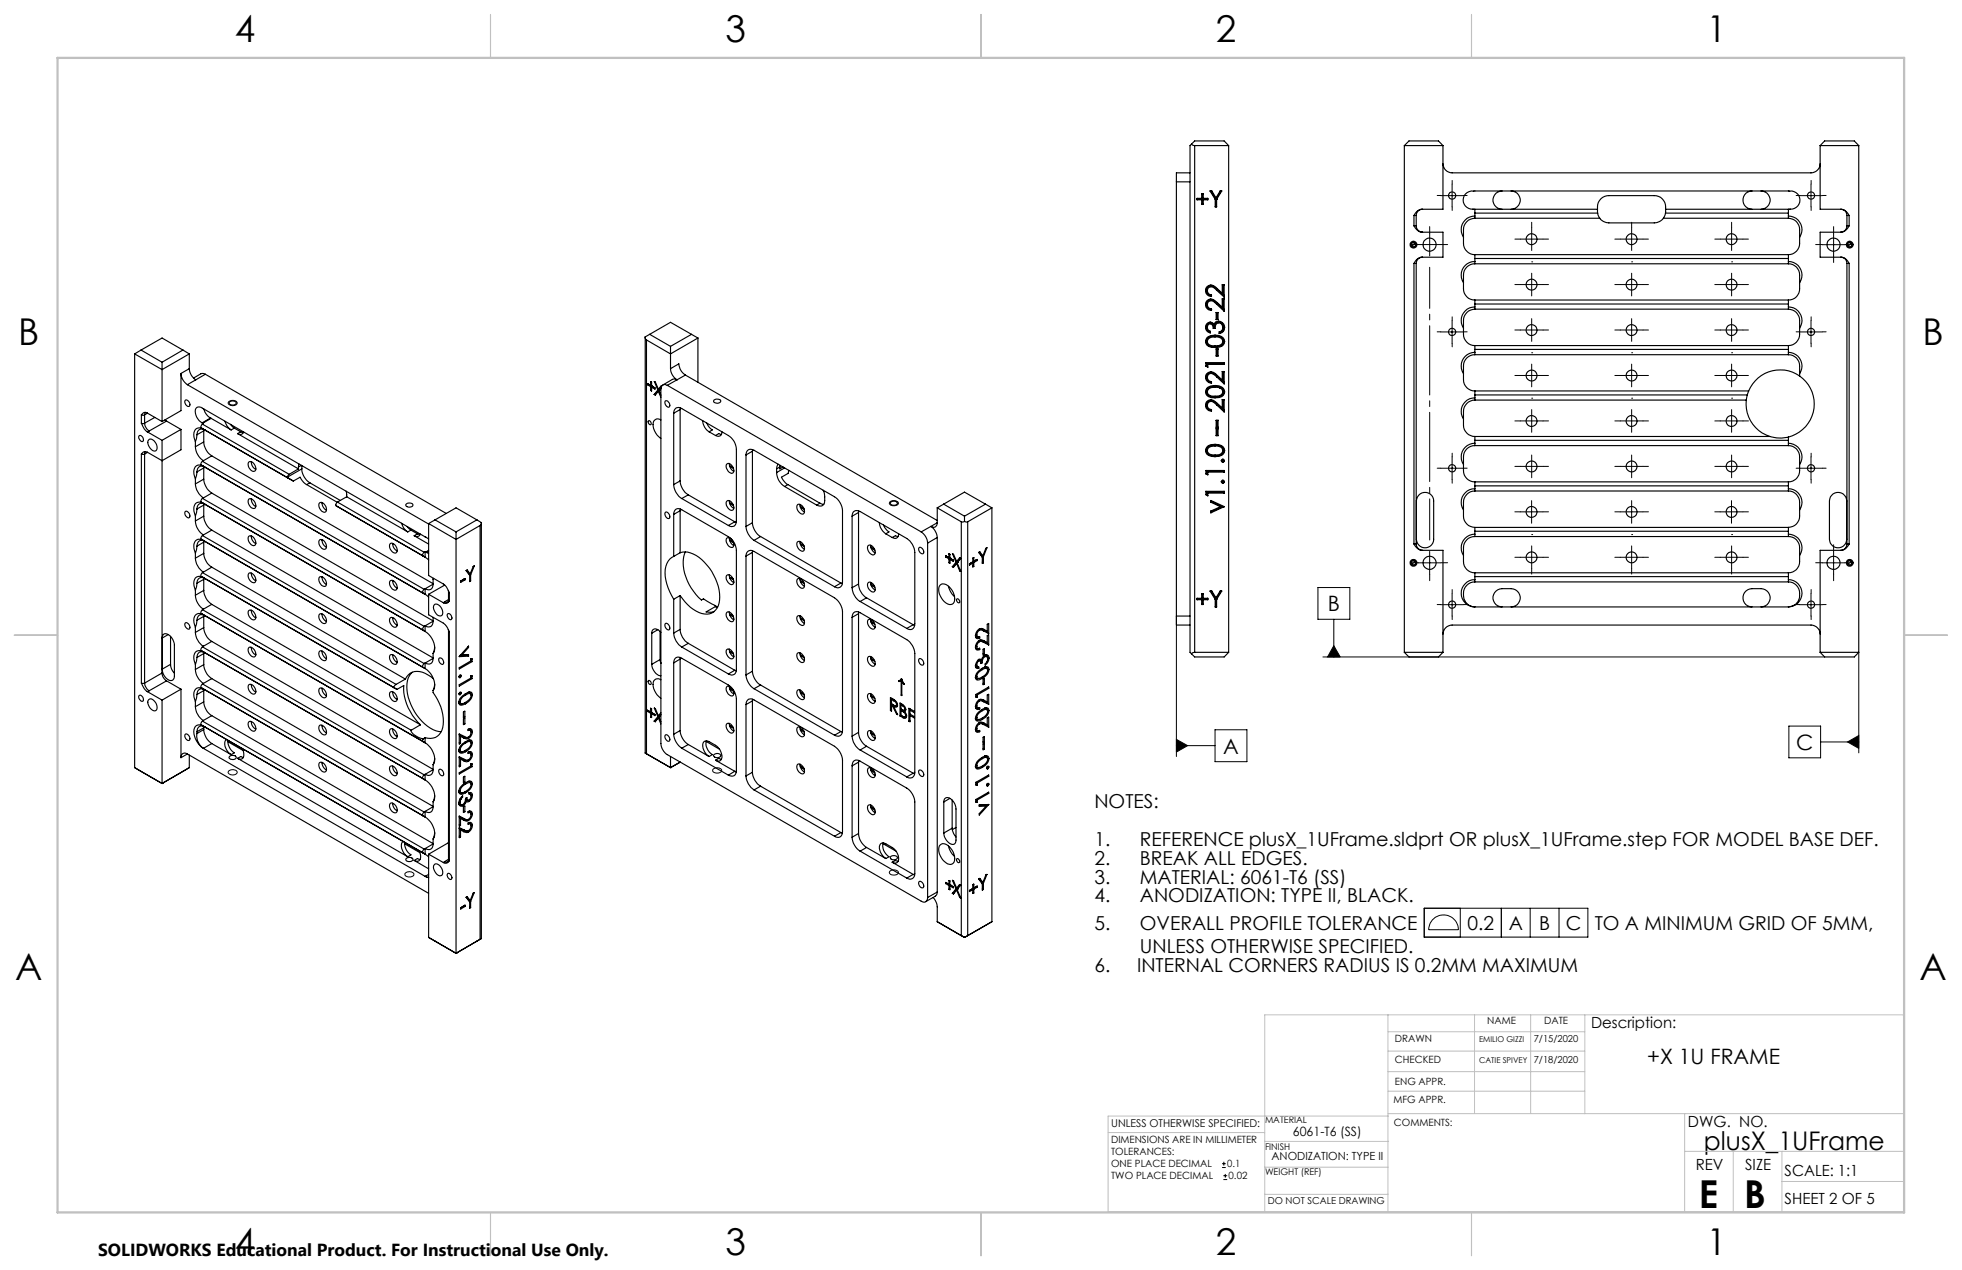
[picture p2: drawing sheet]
<svg xmlns="http://www.w3.org/2000/svg" width="432mm" height="279mm" viewBox="0 0 432 279" stroke-linecap="round" stroke-linejoin="round" font-family="sans-serif">
<defs><g id="words">
<g font-size="8.5">
<text x="373.9" y="265.7">E</text>
<text x="383.8" y="265.7">B</text>
</g>
<g font-size="8.1">
<text x="51.7" y="9.3">4</text>
<text x="159.7" y="9.3">3</text>
<text x="267.6" y="9.3">2</text>
<text x="375.6" y="9.3">1</text>
<text x="4" y="76">B</text>
<text x="423.1" y="76">B</text>
<text x="3.3" y="215.7">A</text>
<text x="422.4" y="215.7">A</text>
<text x="51.7" y="276">4</text>
<text x="159.7" y="276">3</text>
<text x="267.6" y="276">2</text>
<text x="375.6" y="276">1</text>
</g>
<text font-size="5.6" x="375" y="253">plusX_1UFrame</text>
<g font-size="4.7">
<text x="292.2" y="134.5">B</text>
<text x="269.2" y="165.8">A</text>
<text x="395.3" y="165">C</text>
<text x="362.5" y="234.1">+X 1U FRAME</text>
</g>
<g font-size="4.2">
<text x="240.9" y="177.7">NOTES:</text>
<text x="240.9" y="186">1.</text>
<text x="240.9" y="190.2">2.</text>
<text x="250.9" y="186">REFERENCE plusX_1UFrame.sldprt OR plusX_1UFrame.step FOR MODEL BASE DEF.</text>
<text x="250.9" y="190.2">BREAK ALL EDGES.</text>
<text x="240.9" y="194.4">3.</text>
<text x="250.9" y="194.4">MATERIAL: 6061-T6 (SS)</text>
<text x="240.9" y="198.5">4.</text>
<text x="250.9" y="198.5">ANODIZATION: TYPE II, BLACK.</text>
<text x="240.9" y="204.6">5.</text>
<text x="250.9" y="204.6">OVERALL PROFILE TOLERANCE</text>
<text x="250.9" y="209.7">UNLESS OTHERWISE SPECIFIED.</text>
<text x="323" y="204.6">0.2</text>
<text x="332" y="204.6">A</text>
<text x="338.7" y="204.6">B</text>
<text x="344.6" y="204.6">C</text>
<text x="351" y="204.6">TO A MINIMUM GRID OF 5MM,</text>
<text x="240.9" y="213.9">6.</text>
<text x="250.2" y="213.9">INTERNAL CORNERS RADIUS IS 0.2MM MAXIMUM</text>
</g>
<text font-size="3.8" x="21.6" y="276.3">SOLIDWORKS Educational Product. For Instructional Use Only.</text>
<g font-size="3.4">
<text x="350.2" y="226.2">Description:</text>
<text x="371.5" y="247.9">DWG. NO.</text>
<text x="373.2" y="257.5">REV</text>
<text x="384.1" y="257.5">SIZE</text>
<text x="392.8" y="258.7">SCALE: 1:1</text>
<text x="392.8" y="264.9">SHEET 2 OF 5</text>
</g>
<text font-size="2.8" x="284.5" y="250">6061-T6 (SS)</text>
<text font-size="2.5" x="279.8" y="255.2">ANODIZATION: TYPE II</text>
<text font-size="2.4" x="244.5" y="247.8">UNLESS OTHERWISE SPECIFIED:</text>
<g font-size="2.2">
<text x="327.3" y="225.4">NAME</text>
<text x="339.8" y="225.4">DATE</text>
<text x="307" y="233.8">CHECKED</text>
<text x="307" y="229.3">DRAWN</text>
<text x="307" y="238.6">ENG APPR.</text>
<text x="306.7" y="242.7">MFG APPR.</text>
<text x="244.5" y="251.5">DIMENSIONS ARE IN MILLIMETER</text>
<text x="306.8" y="247.7">COMMENTS:</text>
<text x="244.5" y="254.2">TOLERANCES:</text>
<text x="244.5" y="256.8">ONE PLACE DECIMAL</text>
<text x="270.1" y="256.8">0.1</text>
<text x="244.5" y="259.5">TWO PLACE DECIMAL</text>
<text x="270.4" y="259.5">0.02</text>
</g>
<g font-size="2.1">
<text x="337.6" y="233.9">7/18/2020</text>
<text x="337.6" y="229.3">7/15/2020</text>
<text x="279" y="264.9">DO NOT SCALE DRAWING</text>
</g>
<g font-size="2">
<text x="278.4" y="247.1">MATERIAL</text>
<text x="278.4" y="253">FINISH</text>
<text x="278.4" y="258.5">WEIGHT (REF)</text>
</g>
<g font-size="1.8">
<text x="325.5" y="233.9">CATIE SPIVEY</text>
<text x="325.5" y="229.3">EMILIO GIZZI</text>
</g>
</g></defs>
<g fill="none" stroke="#000" stroke-width=".22">
<path d="M311.1 53.3l-.4 .3-.1 .2M311.6 53.8l-.1 .3-.4 .2M317.1 43h5M319.6 40.5v5M396.1 43h5M398.6 40.5v5M401 53.8h5M403.5 51.3v5M407.1 53.3l-.5 .3v.2M407.6 53.8l-.1 .3-.4 .2M317.1 73h5M319.6 70.5v5"/>
<path d="M396.1 73h5M398.6 70.5v5M50.4 88.3a1.22 1.22 0 0 1 1.8 .4 1.14 1.14 0 0 1-2-.1zM195.8 110.5a1.21 1.21 0 0 1 1.9 .2 1.17 1.17 0 0 1-2 0zM317.1 103h5M319.6 100.5v5M334.6 112.6h5M337.1 110.1v5M356.6 112.6h5M359.1 110.1v5M378.6 112.6h5M381.1 110.1v5"/>
<path d="M396.1 103h5M398.6 100.5v5M258.9 135.5v30.9M290.1 129.3h7v6.9h-7zM293.5 136.2v8.3M311.1 123.3l-.3 .1-.2 .4M311.6 123.8l-.1 .3-.4 .2M312.1 123.8h5M314.6 121.3v5M317.1 133h5M319.6 130.5v5M396.1 133h5"/>
<path d="M398.6 130.5v5M401 123.8h5M403.5 121.3v5M407.1 123.3l-.4 .2-.1 .3M407.6 123.8l-.2 .4-.3 .1M291.1 144.5h110.5M293.5 142.1l1.5 2.4h-2.8zM393.7 159.7h7v7h-7zM409.1 143.5v22.1M50.3 169.6a1.2 1.2 0 0 1 1.9 .3 1.14 1.14 0 0 1-2 0zM156.9 169.3a1.2 1.2 0 0 1 1.9 .2 1.14 1.14 0 0 1-2 0zM258.9 162.7l2.5 1.3-2.5 1.5z"/>
<path d="M258.9 164h8.5M267.4 160.5h7v7.1h-7zM400.7 163.2h8.4M406.6 163.2l2.5-1.4v2.8zM89.3 192a1.11 1.11 0 0 1 1.8 .5 1.19 1.19 0 0 1-2-.2zM195.8 191.7a1.21 1.21 0 0 1 1.9 .3 1.17 1.17 0 0 1-2-.1zM313.4 199.8h36.1v6.4h-36.1zM321.4 199.8v6.4M330.4 199.8v6.4M336.8 199.8v6.4M343.1 199.8v6.4M315.4 202.2a3.3 3.3 0 0 1 3.5-.7 3.3 3.3 0 0 1 2.1 3h-6.6l.1-.5a3.2 3.2 0 0 1 .9-1.8z"/>
<path d="M269 256.9h.8M269 256h.8M269.2 259.5h.9M269.2 258.7h.9M269.3 255.6v.8M269.7 258.3v.8"/>
</g>
<g fill="none" stroke="#000" stroke-width=".22" stroke-dasharray="15.2 1.3 1.3 1.3">
<path d="M312.1 53.8h-1.4M314.6 53.8v-2.5M314.6 53.8h-2.5M314.6 53.8v2.5M314.6 53.8h2.5M314.6 51.3v-1.4M317.1 43h-.8M317.1 53.8h1.5M319.6 40.5v-.8M319.6 45.5v.8M322.1 43h.8M334.6 52.6h-1.2"/>
<path d="M337.1 52.6v-2.5M337.1 52.6h-2.5M337.1 52.6v2.5M337.1 52.6h2.5M337.1 50.1v-1.2M337.1 57.6h.1M339.6 52.6h1.2M356.6 52.6h-1.2M359.1 52.6v-2.5M359.1 52.6h-2.5M359.1 52.6v2.5M359.1 52.6h2.5"/>
<path d="M359.1 50.1v-1.2M359.1 57.6h.1M361.6 52.6h1.2M378.6 52.6h-1.2M381.1 52.6v-2.5M381.1 52.6h-2.5M381.1 52.6v2.5M381.1 52.6h2.5M381.1 50.1v-1.2M381.1 57.6h.1M383.6 52.6h1.2M396.1 43h-.8"/>
<path d="M398.6 40.5v-.8M398.6 45.5v.8M401 53.8h-1.4M401.1 43h.8M403.5 51.3v-1.4M403.5 56.3v1.5M406 53.8h1.5M317.1 73h-.8M319.6 70.5v-.8M319.6 75.5v.8M322.1 73h.8M334.6 72.6h-1.2"/>
<path d="M334.6 62.6h-1.2M337.1 72.6v-2.5M337.1 72.6h-2.5M337.1 72.6v2.5M337.1 72.6h2.5M337.1 62.6v-2.5M337.1 62.6h-2.5M337.1 62.6v2.5M337.1 62.6h2.5M337.1 77.6h.1M339.6 72.6h1.2M339.6 62.6h1.2"/>
<path d="M356.6 72.6h-1.2M356.6 62.6h-1.2M359.1 72.6v-2.5M359.1 72.6h-2.5M359.1 72.6v2.5M359.1 72.6h2.5M359.1 62.6v-2.5M359.1 62.6h-2.5M359.1 62.6v2.5M359.1 62.6h2.5M359.1 77.6h.1M361.6 72.6h1.2"/>
<path d="M361.6 62.6h1.2M378.6 72.6h-1.2M378.6 62.6h-1.2M381.1 72.6v-2.5M381.1 72.6h-2.5M381.1 72.6v2.5M381.1 72.6h2.5M381.1 62.6v-2.5M381.1 62.6h-2.5M381.1 62.6v2.5M381.1 62.6h2.5M381.1 77.6h.1"/>
<path d="M383.6 72.6h1.2M383.6 62.6h1.2M396.1 73h-.8M398.6 70.5v-.8M398.6 75.5v.8M401.1 73h.8M334.6 92.6h-1.2M334.6 82.6h-1.2M337.1 92.6v-2.5M337.1 92.6h-2.5M337.1 92.6v2.5M337.1 92.6h2.5"/>
<path d="M337.1 82.6v-2.5M337.1 82.6h-2.5M337.1 82.6v2.5M337.1 82.6h2.5M337.1 87.6h.1M339.6 92.6h1.2M339.6 82.6h1.2M356.6 92.6h-1.2M356.6 82.6h-1.2M359.1 92.6v-2.5M359.1 92.6h-2.5M359.1 92.6v2.5"/>
<path d="M359.1 92.6h2.5M359.1 82.6v-2.5M359.1 82.6h-2.5M359.1 82.6v2.5M359.1 82.6h2.5M359.1 87.6h.1M361.6 92.6h1.2M361.6 82.6h1.2M378.6 92.6h-1.2M378.6 82.6h-1.2M381.1 92.6v-2.5M381.1 92.6h-2.5"/>
<path d="M381.1 92.6v2.5M381.1 92.6h2.5M381.1 82.6v-2.5M381.1 82.6h-2.5M381.1 82.6v2.5M381.1 82.6h2.5M381.1 87.6h.1M383.6 92.6h1.2M383.6 82.6h1.2M317.1 103h-.8M319.6 100.5v-.8M319.6 105.5v.8"/>
<path d="M322.1 103h.8M334.6 112.6h-1.2M334.6 102.6h-1.2M337.1 102.6v-2.5M337.1 102.6h-2.5M337.1 102.6v2.5M337.1 102.6h2.5M337.1 117.6h.1M339.6 112.6h1.2M339.6 102.6h1.2M356.6 112.6h-1.2M356.6 102.6h-1.2"/>
<path d="M359.1 102.6v-2.5M359.1 102.6h-2.5M359.1 102.6v2.5M359.1 102.6h2.5M359.1 117.6h.1M361.6 112.6h1.2M361.6 102.6h1.2M378.6 112.6h-1.2M378.6 102.6h-1.2M381.1 102.6v-2.5M381.1 102.6h-2.5M381.1 102.6v2.5"/>
<path d="M381.1 102.6h2.5M381.1 117.6h.1M383.6 112.6h1.2M383.6 102.6h1.2M396.1 103h-.8M398.6 100.5v-.8M398.6 105.5v.8M401.1 103h.8M312.1 123.8h-1.4M314.6 126.3v1.5M317.1 133h-.8M317.1 123.8h1.5"/>
<path d="M319.6 130.5v-.8M319.6 135.5v.8M322.1 133h.8M334.6 122.6h-1.2M337.1 122.6v-2.5M337.1 122.6h-2.5M337.1 122.6v2.5M337.1 122.6h2.5M337.1 125.1v1.2M339.6 122.6h1.2M356.6 122.6h-1.2M359.1 122.6v-2.5"/>
<path d="M359.1 122.6h-2.5M359.1 122.6v2.5M359.1 122.6h2.5M359.1 125.1v1.2M361.6 122.6h1.2M378.6 122.6h-1.2M381.1 122.6v-2.5M381.1 122.6h-2.5M381.1 122.6v2.5M381.1 122.6h2.5M381.1 125.1v1.2M383.6 122.6h1.2"/>
<path d="M396.1 133h-.8M398.6 130.5v-.8M398.6 135.5v.8M401 123.8h-1.4M401.1 133h.8M403.5 121.3v-1.4M403.5 126.3v1.5M406 123.8h1.5"/>
</g>
<path d="M314.6 118.8v-60" fill="none" stroke="#000" stroke-width=".22" stroke-dasharray="15.2 1.3 1.3 1.3" stroke-dashoffset="6.2"/>
<path d="M418.9 223.3v43.3" fill="none" stroke="#c0c0c0" stroke-width=".22" stroke-dasharray="15.2 1.3 1.3 1.3" stroke-dashoffset="5"/>
<g fill="none" stroke="#c0c0c0" stroke-width=".22">
<path d="M305.5 223.3v43.3M305.5 235.8h43.3M305.5 231.2h43.3M305.5 227h43.3M324.5 223.3v21.7M336.9 223.3v21.7M348.8 223.3v21.7M243.9 249.2h34.4M278.3 256.8h27.2M278.3 251.1h27.3M305.5 245h113.4M305.5 240.1h43.3"/>
<path d="M305.5 245.5h-61.6v21.1h175M370.8 245v21.6M370.8 253.3h48.1M381.5 253.3v13.3M392.2 259.9h26.7M392.2 253.3v13.3M278.3 262.7h27.2M418.9 265.1v-41.8h-140.6v43.3"/>
</g>
<path d="M108 3.2v9.5M215.9 3.2v9.5M323.8 3.2v9.5M3.1 139.7h9.6M419.1 139.7h9.5M108 266.7v9.6M215.9 266.7v9.6M323.8 266.7v9.6" fill="none" stroke="#c0c0c0" stroke-width=".25"/>
<path d="M12.7 12.7h406.4v254h-406.4z" fill="none" stroke="#c0c0c0" stroke-width=".5"/>
<path d="M293.5 142.1l1.5 2.4h-2.8zM406.6 163.2l2.5 1.4v-2.8zM310.6 123.8l.1 .4 .4 .1v-.5zM311.1 123.3v.5h.5l-.1-.3zM310.6 53.8l.1 .3 .4 .2v-.5zM311.1 53.3v.5h.5l-.1-.2zM406.6 123.8l.1 .4 .4 .1v-.5zM407.1 123.3v.5h.5l-.2-.4zM406.6 53.8v.3l.5 .2v-.5zM407.1 53.3v.5h.5l-.1-.2zM258.9 162.7l2.5 1.3-2.5 1.5z" fill="#000"/>
<g fill="none" stroke="#000" stroke-width=".25">
<path d="M261.9 38h-3v2M262.2 31.7l.7 .3M262.2 31.7l-.3 .3v111.5l.3 .3M262.2 31.7l.7-.7h6.5l1 1M262.9 32h7.5M262.9 32v111.5M270.4 32v111.5M309.1 32l1-1h6.5l1 1M309.1 32h8.5M309.1 32v111.5M317.6 32v14h-4.6a2.19 2.19 0 0 0-1.8 1.4M317.6 36a2.05 2.05 0 0 0 2 2h79a2.05 2.05 0 0 0 2-2"/>
<path d="M400.6 32l1-1h6.5l1 1M400.6 32h8.5M400.6 32v14h4.5M409.1 32v111.5M258.9 40h3M258.9 40v95.5M263.5 44h1M263.5 43.6l.1 .2M263.5 43.6h1M263.5 43.6v.4M263.6 43.8h2.1M263.6 43.8l-.1 .2"/>
<path d="M264.5 43.6l.3 .4M264.5 42.6v1M264.5 44v1M264.5 45h.3M264.5 42.6h.3M264.5 42.6l.2 .2M264.7 44.8l-.2 .2M264.7 42.8v2M264.7 44.8l.1 .2M264.8 44h1M264.8 43.6l-.3 .4M264.8 43.6h1"/>
<path d="M264.8 42.6l-.1 .2M264.8 42.6v1M264.8 44v1M265.7 43.8l.1 .2M265.8 43.6v.4M265.8 43.6l-.1 .2M266.3 42h.4M266.3 42l1.1 1.9M266.3 42l.3 .2M266.6 42.2l1 1.6M266.7 42l.9 1.5M266.7 42l-.1 .2"/>
<path d="M267.4 43.9v1.6M267.4 45.5h.4M267.6 43.8h.1M267.6 43.5v1.9M267.6 43.8l-.2 .1M267.6 43.8l.2 .1M267.6 45.4l.2 .1M267.6 45.4l-.2 .1M267.8 43.9v1.6M268.5 42h.4M268.5 42l-.9 1.5M268.5 42l.1 .2"/>
<path d="M268.6 42.2l-1 1.6M268.9 42l-1.1 1.9M268.9 42l-.3 .2M311.2 49.7a2.31 2.31 0 0 0 1.8 1.4h4.6v5.5h-4.6a2.19 2.19 0 0 0-1.8 1.4M311.2 47.4h.5M311.2 58h.5M311.2 49.7h.5M311.2 47.4v2.3M311.2 58v61.7M311.7 49.7a1.45 1.45 0 0 0 1.4 1.4M311.7 47.4v2.3M311.7 58v61.7"/>
<path d="M313.1 46a1.39 1.39 0 0 0-1.4 1.4M313.1 56.6a1.39 1.39 0 0 0-1.4 1.4M322.1 52.2a3.2 3.2 0 0 0 1.1 3.4l1.4 .4M324.6 46v.9M324.6 56v.9M324.6 47.5a3 3 0 0 0-2.5 4.7M324.6 48a2.7 2.7 0 0 0-2.5 3.4v.8M324.6 57.5a2.98 2.98 0 0 0-2.5 4.7M324.6 58a2.65 2.65 0 0 0-2.5 3.4v.8M324.6 46.9h27M324.6 56.9h69M324.6 56h69"/>
<path d="M324.6 46.9v1.1M324.6 56.9v1.1M324.6 58h69M324.6 48h27.5M330.6 42a2.01 2.01 0 0 0-2 2 2.01 2.01 0 0 0 2 2M332.6 42a2.01 2.01 0 0 1 2 2 2.01 2.01 0 0 1-2 2M351.6 46v.9M351.6 46h-27.2a2.05 2.05 0 0 1-2.4-2.1 2.05 2.05 0 0 1 2.6-1.9h69a2.05 2.05 0 0 1 2.5 1.9 2.05 2.05 0 0 1-2.3 2.1h-27.2M351.6 46a2.56 2.56 0 0 1 2.5-3h10a2.54 2.54 0 0 1 2.5 3M351.6 46.9l.5 1.1M352.1 48a2.57 2.57 0 0 0 2 1h10a2.57 2.57 0 0 0 2-1M366.1 48h27.5"/>
<path d="M366.5 46.9l-.4 1.1M366.5 46.9h27.1M366.6 46l-.1 .9M385.6 42a2.01 2.01 0 0 0-2 2 2.01 2.01 0 0 0 2 2M387.6 42a2.01 2.01 0 0 1 2 2 2.01 2.01 0 0 1-2 2M393.6 46v.9M393.6 56v.9M393.6 47.5a3 3 0 0 1 2.5 4.7M393.6 48a2.55 2.55 0 0 1 2.5 3v1.2M393.6 57.5a2.98 2.98 0 0 1 2.5 4.7M393.6 58a2.5 2.5 0 0 1 2.5 3v1.2M393.6 46.9v1.1"/>
<path d="M393.6 56.9v1.1M396.1 52.2a3.2 3.2 0 0 1-1.1 3.4l-.5 .2-.9 .2M405.1 56.6a1.33 1.33 0 0 1 1.4 1.4M405.1 46a1.33 1.33 0 0 1 1.4 1.4M405.1 56.6a2.02 2.02 0 0 1 1.9 1.4M405.1 46a2.02 2.02 0 0 1 1.9 1.4M405.1 51.1h-4.5v5.5h4.5M406.5 47.4h.5M406.5 49.7h.5M406.5 58h.5M406.5 49.7a1.39 1.39 0 0 1-1.4 1.4M406.5 47.4v2.3"/>
<path d="M406.5 58v61.7M407 49.7a2.26 2.26 0 0 1-1.9 1.4M407 47.4v2.3M407 58v61.7M29.6 77.9l6.1 3.4 6-3.4M29.6 77.9v91M31 77l4.7 2.7M31 77l-1.4 .9M31 77l4.7-2.6 4.6 2.6M35.7 79.7v13M40.3 77l-4.6 2.7M40.3 77l1.4 .9"/>
<path d="M41.7 77.9v3.2M142 74.1l.3 .7M142 74.1v91.6M142.3 74.8v91l-.3-.1M143 73.6l4.6 2.6M143 73.6l4.6-2.7 6 3.5M143 73.6l-1 .5M147.6 76.2v4.9M152.2 73.6l-4.6 2.6M153.6 74.4l-6 3.5-5.3-3.1M153.6 74.4v9.7M265.3 63.9h.2"/>
<path d="M265.3 63.9a1.21 1.21 0 0 0 1.3 1.3M265.3 72a1.18 1.18 0 0 0 1 1.2M265.3 67a1.21 1.21 0 0 0 1.3 1.3M265.3 75.1a1.26 1.26 0 0 0 1.3 1.3h.8M265.3 67h.2M265.3 72h.2M265.3 75.1h.2M265.4 79.8h4M265.4 79.8v.7M265.4 79.8l.2 .2M265.5 63.9v.1a1.09 1.09 0 0 0 1 1.1M265.5 67a1.1 1.1 0 0 0 1 1.1"/>
<path d="M265.5 75.1v.1a1.15 1.15 0 0 0 1.1 1l.8 .1M265.5 72a1.03 1.03 0 0 0 .7 1M265.5 75.1a1.41 1.41 0 0 0 1.9 1.2M265.5 75.1h.2M265.5 64h.2M265.5 64a1.03 1.03 0 0 0 1 1M265.5 67h.2M265.5 72h.2M265.6 80v.4M265.6 80h3.6M265.7 75.1a1.03 1.03 0 0 0 .9 1h.8M265.7 64a.95 .95 0 0 0 .9 .9"/>
<path d="M265.7 72a.88 .88 0 0 0 .6 .9M265.7 67a.9 .9 0 0 0 .9 .9M266.2 73l.1 .2M266.2 73h.1M266.3 71.2l-.5 .4-.1 .4M266.3 71.2l.3 .1 .3 .4 .1 .5M266.3 70.9h.4l.5 .4M266.3 70.9a1.06 1.06 0 0 0-1 1.1M266.3 71v.2M266.3 71l.6 .3 .3 .8M266.3 70.9v.1M266.3 71a.92 .92 0 0 0-.8 1"/>
<path d="M266.3 72.9l-.1 .1M266.3 71a.91 .91 0 0 1 .9 .7M266.3 71a.9 .9 0 0 0-.8 1M266.3 72.9v.3M266.5 65.1l.1 .1M266.5 68.1l.1 .2M266.5 68.1h.1M266.5 65v.1M266.5 62.9l.4 .1M266.5 62.7v.2M266.5 62.7l.8 .3 .6 .5M266.5 62.9a1.01 1.01 0 0 0-1 1"/>
<path d="M266.5 62.7a1.16 1.16 0 0 0-1.2 1.2M266.5 65.8l.6 .2 .8 .6M266.5 65.8a1.16 1.16 0 0 0-1.2 1.2M266.5 65.8v.2M266.5 66a1.01 1.01 0 0 0-1 1M266.5 66l.4 .1M266.5 62.9a1.09 1.09 0 0 0-1 1.1M266.5 62.9v.2M266.5 63.1a.84 .84 0 0 0-.8 .9M266.5 66.1a.84 .84 0 0 0-.8 .9M266.5 66.1l.6 .3 .7 .5M266.5 63.1l.6 .2 .7 .6"/>
<path d="M266.5 66v.1M266.5 66a1.09 1.09 0 0 0-1 1M266.6 64.9l-.1 .1M266.6 67.9l-.1 .2M266.6 64.9v.3M266.6 67.9v.4M266.9 63l.9 .6M266.9 66.1l.9 .6M267 72.2h.4M267.2 72.1l-.2 .1M267.2 71.3v.4M267.2 72.1h.1"/>
<path d="M267.3 72.1l.1 .1M267.4 76.1v.2M267.4 73.9a1.49 1.49 0 0 0-1.9 1.2M267.4 73.9v.2M267.4 74.1a1.39 1.39 0 0 0-1.7 1M267.4 73.9l1.1 .2M267.4 74.1l1 .2M267.4 73.7a1.76 1.76 0 0 1 2.1 1.4M267.4 73.7a1.67 1.67 0 0 0-2.1 1.4M267.4 76.3v.1M267.4 73.7v.2M267.4 73.9a1.57 1.57 0 0 0-1.9 1.2"/>
<path d="M267.4 73.9a1.6 1.6 0 0 1 1.9 1.2M267.5 70.9l-.3 .4M267.5 70.9l.1 .1M267.6 71l-.4 .7M267.7 68.8v1.5M267.7 76.8v1.5M267.7 76.8h.4M267.7 78.3h.4M267.7 68.8h.4M267.7 70.3h.4M267.7 76.8l.1 .1M267.7 68.8l.1 .1"/>
<path d="M267.8 66.9l1.6 1.6M267.8 63.9l1.6 1.5M267.8 63.6l.1 .1M267.8 66.7l.1 .1M267.8 78.1l-.1 .2M267.8 78.1h.1M267.8 70.1l-.1 .2M267.8 70.1h.1M267.8 68.9v1.2M267.8 76.9v1.2M267.8 68.9h.1M267.8 76.9h.1"/>
<path d="M267.9 63.7l-.1 .2M267.9 66.8l-.1 .1M267.9 63.7l1.3 1.2M267.9 66.8l1.3 1.2M267.9 78.1l.2 .2M267.9 70.1l.2 .2M267.9 68.9v1.2M267.9 76.9v1.2M267.9 63.5l-.1 .1M267.9 66.6l1.1 1M267.9 63.5l1.1 1M267.9 66.6l-.1 .1"/>
<path d="M268.1 68.8v1.5M268.1 76.8v1.5M268.1 68.8l-.2 .1M268.1 76.8l-.2 .1M268.2 70.7a1.37 1.37 0 0 1 1.3 1.3M268.2 70.7l-.7 .2M268.2 70.7v.1M268.2 70.8l-.6 .2M268.2 70.8a1.21 1.21 0 0 1 1.1 1.2M268.3 71a1.01 1.01 0 0 0-.9 1.2M268.3 71a.89 .89 0 0 1 .8 1M268.3 70.8a1.1 1.1 0 0 0-1 1.3"/>
<path d="M268.3 70.8v.2M268.3 70.8a1.12 1.12 0 0 1 1 1.2M268.3 73l.2 .2M268.3 73v.4M268.4 74.3a.88 .88 0 0 1 .7 .8M268.5 74.1l-.1 .2M268.5 74.1a1.08 1.08 0 0 1 .8 1M268.5 73.2l-.2 .2M268.5 73.2h.1M268.9 72.7l-.6 .3M268.9 72.7l.1 .1M269 62.7v1.8"/>
<path d="M269 65.8v1.8M269 65.8h.4M269 62.7h.4M269 64.5l.2 .4M269 67.6l.2 .4M269 65.8l.2 .1M269 62.7l.2 .1M269 72.8l-.5 .4M269.1 75.1h.2M269.1 75.1a.96 .96 0 0 1-.8 .9l-.9 .1M269.1 72l-.2 .7M269.1 72h.2"/>
<path d="M269.2 64.9h.1M269.2 68h.1M269.2 64.9v.1M269.2 68v.1M269.2 62.8v2.1M269.2 65.9v2.1M269.2 62.8h.1M269.2 65.9h.1M269.2 80h.1M269.2 80l.2 .2M269.2 65l.2 .4M269.2 68.1l.2 .4"/>
<path d="M269.2 62.8v2.2M269.2 65.9v2.2M269.3 75.1a1.15 1.15 0 0 1-1 1.1l-.9 .1M269.3 72l-.3 .8M269.3 72a1.04 1.04 0 0 1-.8 1.2M269.3 72h.2M269.3 75.1h.2M269.3 75.1a1.07 1.07 0 0 1-1 1.1l-.9 .1M269.4 62.7v2.7M269.4 65.8v2.7M269.4 79.8v.4M269.4 79.8l-.2 .2"/>
<path d="M269.4 62.7l-.2 .1M269.4 65.8l-.2 .1M269.5 72a1.27 1.27 0 0 1-1.2 1.4M269.5 75.1a1.34 1.34 0 0 1-1.1 1.3h-1M322.1 72.2a3.2 3.2 0 0 0 1.1 3.4l1.4 .4M322.1 62.2a3.2 3.2 0 0 0 1.1 3.4l1.4 .4M324.6 76v.9M324.6 66v.9M324.6 77.5a3 3 0 0 0-2.5 4.7M324.6 78a2.65 2.65 0 0 0-2.5 3.4v.8M324.6 67.5a3 3 0 0 0-2.5 4.7M324.6 68a2.69 2.69 0 0 0-2.5 3.4v.8"/>
<path d="M324.6 76.9h69M324.6 76h69M324.6 66.9h69M324.6 66h69M324.6 66.9v1.1M324.6 76.9v1.1M324.6 68h69M324.6 78h69M393.6 76v.9M393.6 66v.9M393.6 77.5a3 3 0 0 1 2.5 4.7M393.6 78a2.5 2.5 0 0 1 2.5 3v1.2"/>
<path d="M393.6 67.5a3 3 0 0 1 2.5 4.7M393.6 68a2.55 2.55 0 0 1 2.5 3v1.2M393.6 66.9v1.1M393.6 76.9v1.1M396.1 62.2a3.2 3.2 0 0 1-1.1 3.4l-1.4 .4M396.1 72.2a3.2 3.2 0 0 1-1.1 3.4l-.5 .2-.9 .2M30.7 95.8a.86 .86 0 0 1 .7 1.3 .88 .88 0 0 1-.7-1.3zM31.1 91.3l.1-.1a.87 .87 0 0 1 1.2-.3l3.3 1.8M31.1 93.1l.2 .3a3 3 0 0 0 1.1 1.6M31.1 91.3h.7M31.1 93.1h.7M31.1 99.9h.7"/>
<path d="M31.1 91.3v1.8M31.1 99.9v50.4M31.8 93.1a2.42 2.42 0 0 0 1 1.7M31.8 91.3v1.8M31.8 99.9v50.4M32 90.7l-.2 .6M32 99.3l-.2 .6M32.4 95l3.3 1.9M32.5 90.9l-.7 .4M32.5 99.5l-.7 .4M32.7 96.8a.93 .93 0 0 1 1.4 .5l.5 1a.68 .68 0 0 1-.3 .9 .68 .68 0 0 1-.9-.2l-.7-1a1.15 1.15 0 0 1 0-1.2zM32.8 94.8l-.4 .2"/>
<path d="M34.1 91.8l-2.3 1.3M35.7 96.9v51.2M36.3 92.4l.4 .2M36.7 92.6l3.1 1.9M36.7 92.6l-3.9 2.2M39.8 82.2a3.2 3.2 0 0 0 1.4 2.4M39.8 94.5v4.5l-4.1 2.4-3.3-1.9a.9 .9 0 0 0-1.3 .4M39.8 82.2v8.1l-4.1 2.4M39.8 94.5l-4.1 2.4M40.7 88.1a.86 .86 0 0 1 .9 .3 .86 .86 0 0 1 .1 1 .95 .95 0 0 1-1-1.3zM41.2 84.6l53.1 30.7M41.7 81.1a3.2 3.2 0 0 0 1.4 2.5"/>
<path d="M41.7 81.1l-1.9 1.1M43 98.3a3.9 3.9 0 0 0 1.8 3.1M43 97.2v1.1M43.1 83.6l-1.9 1M43.4 95.6l-.4 1.6M44.3 94.2l19.1 11M44.3 94.2l.5 .2M44.5 93a2.75 2.75 0 0 1-1.4-3.2 1.15 1.15 0 0 1 1.6 .1l49.6 28.7M44.5 93l.1 .1M44.6 93.3a.62 .62 0 0 0-.3 .9M44.6 93.3l19 11.1M44.6 93.1l.2 .1-.2 .1"/>
<path d="M44.8 94.4a1.3 1.3 0 0 0-1.5-.1 1.3 1.3 0 0 0-.6 1.3l.3 1.6M44.8 94.4l.3 .2M44.8 97.2a3.9 3.9 0 0 0 1.8 3.1M44.8 94.8v2.4M44.8 94.8l-1.4 .8M44.8 97.2l-1.8 1.1M44.9 90l.5 1.1 .9 .9M44.9 94.5l-.1 .3M45.1 94.6a1.09 1.09 0 0 0-1.2-.1 1.09 1.09 0 0 0-.5 1.1M45.1 94.6l19.5 11.2M45.2 82.3l-.8-.1-1.8 1M45.2 82.3l53 30.7"/>
<path d="M45.2 82.3l-2.1 1.3M46.3 92h.2M46.3 92l-1.8 1M46.5 92l4.4 2.6M46.5 92l-1.9 1.1M49.5 92.7l.4 .9 1 1M50.4 88.5a.95 .95 0 0 1 1.6 .2 .98 .98 0 0 1-1.6 0zM50.7 93.3l.9 .9M51.6 94.2l-.7 .4M51.6 94.2l1.4 .8M52.3 95.4l13.4 7.8M53 95l.6 .2"/>
<path d="M53 95l-.7 .4M53.6 95v.1a.8 .8 0 0 1-1.3 .3M142.5 84.4v.2M142.5 84.6l.7 .5M142.5 84.4l.7 .4M142.5 84.4l.2 .1M142.7 84.5l.7 .4M142.7 84.5l-.2 .1M142.7 92.6a.51 .51 0 0 1 .5 .3 .51 .51 0 0 1-.1 .6l-.4-.4zM143.2 84.8v-.8l.2 .1v1.9l-.2-.1M143.2 85.1v.8M143.2 84.8l.2 .1"/>
<path d="M143.4 84.9h.1M143.4 84.9l.7 .4v.3l-.7-.4M143.4 85.8l-.2 .1M143.4 84.9l-.2 .2M144 86.8l.2 .1M144.3 86.7l-.3 .1M144.3 86.7l-.1 .2M144.8 85.8l-.8 1M144.8 85.8h.2M144.9 85.6l-.6-1.5-.3-.2 .8 1.9M144.9 86.1l-.7 .8M144.9 86.1l.6 1.3"/>
<path d="M144.9 85.6l.1 .2M145 85.8h.1M145 85.8v.1M145 85.8l-.1 .3M145 85.8l-.7 .9M145 85.9l.5 1.1M145.5 92.4a1.15 1.15 0 0 0-1.5 0 1.15 1.15 0 0 0-.2 1.5l.5 1.4 1.2 1.1M145.5 85.4l-.5 .5M145.5 85.2l-.5 .6M145.7 84.9l-.8 .7M146.4 88.2a.8 .8 0 0 1 .9 .4 .8 .8 0 0 1-.2 1l-.4-.2-.3-.5zM146.9 84.8a.88 .88 0 0 0-1-.1 .88 .88 0 0 0-.4 .9v78a3.2 3.2 0 0 0 1.4 2.4l55.8 32.3a.86 .86 0 0 0 1 .1 .86 .86 0 0 0 .5-1"/>
<path d="M146.9 84.8l55.8 32.2M147.6 81.1a3.2 3.2 0 0 0 1.4 2.5l-.6-.2-.4 .1-2.1 1.2M147.6 81.1l1.8-1.1a3.1 3.1 0 0 0 1.4 2.5M148.3 90.9a1.07 1.07 0 0 1 .5-1.1 1.07 1.07 0 0 1 1.2 .1l10.3 5.9a3.7 3.7 0 0 1 1.8 3.1v15.7a1.06 1.06 0 0 1-.5 1.2 1.06 1.06 0 0 1-1.3-.2M148.3 90.9v15.7M149.7 90.1l-1.4 .8M149.7 90.1v15.7M149.7 89.7v.4M150.8 82.5l-3.9 2.3M150.8 82.5l55.5 32M154.7 92.5v.7l.4 .9 1 .9M155.5 93.1l.6 .9 .7 .6-.7 .4"/>
<path d="M156.1 95l1.4 .8M157.1 88l.8-.2 .7 .3a.81 .81 0 0 1-.7 .7 .81 .81 0 0 1-.8-.4zM158.7 95.6l-.5-.2-.7 .4M158.9 95v.2a.86 .86 0 0 1-.5 .7 .86 .86 0 0 1-.9-.1M165.6 99.3v15.7M165.6 99.3l-1.4 .8M165.6 98.9v.4M265.3 83h.2M265.3 83a1.25 1.25 0 0 0 1.3 1.3M265.3 89.1a1.21 1.21 0 0 0 1.3 1.4M265.3 86.2a1.26 1.26 0 0 0 1.3 1.3h.8M265.3 99.1a1.26 1.26 0 0 0 1.3 1.3l.8 .1"/>
<path d="M265.3 99.1h.2M265.3 86.2h.2M265.3 89.1h.2M265.4 80.5l.4 .3M265.5 83a1.09 1.09 0 0 0 1 1.1M265.5 99.1v.1a1.08 1.08 0 0 0 1.1 1l.8 .1M265.5 86.2v.1a1.15 1.15 0 0 0 1.1 1l.8 .1M265.5 89.1a1.1 1.1 0 0 0 1 1.2M265.5 99.1a1.45 1.45 0 0 0 1.9 1.2M265.5 99.1h.2M265.5 86.2h.2M265.5 86.2a1.41 1.41 0 0 0 1.9 1.1"/>
<path d="M265.5 83h.2M265.5 83a1.03 1.03 0 0 0 1 1.1M265.5 89.2h.2M265.5 89.2a1.03 1.03 0 0 0 1 1M265.6 80.4l-.2 .1M265.6 80.4v.1M265.6 80.5l.2 .3M265.7 99.1a1.04 1.04 0 0 0 .9 .9l.8 .1M265.7 86.2a1.03 1.03 0 0 0 .9 .9l.8 .1M265.7 83a.95 .95 0 0 0 .9 1M265.7 89.2a.9 .9 0 0 0 .9 .9M265.8 80.2v.6"/>
<path d="M265.8 80.2h3.6M265.8 80.2l-.2-.2v.5M266.5 84.1l.1 .2M266.5 90.3l.1 .2M266.5 84.1h.1M266.5 90.2v.1M266.5 81.8v.2M266.5 82a1.01 1.01 0 0 0-1 1M266.5 81.8a1.16 1.16 0 0 0-1.2 1.2M266.5 82l.4 .1M266.5 81.8l.6 .2 .8 .6M266.5 88.1l.4 .1"/>
<path d="M266.5 87.9v.2M266.5 87.9l.6 .2 .8 .7M266.5 87.9a1.16 1.16 0 0 0-1.2 1.2M266.5 88.1a1.01 1.01 0 0 0-1 1M266.5 82a1.02 1.02 0 0 0-1 1M266.5 82v.2M266.5 82.2a.84 .84 0 0 0-.8 .8M266.5 82.2l.6 .2 .7 .5M266.5 88.3a.84 .84 0 0 0-.8 .9M266.5 88.3l.6 .2 .7 .6M266.5 88.1a1.09 1.09 0 0 0-1 1.1M266.5 88.1v.2"/>
<path d="M266.6 84l-.1 .1M266.6 90.1l-.1 .1M266.6 84v.3M266.6 90.1v.4M266.9 82.1l.9 .6M266.9 88.2l.9 .7M267.4 85a1.49 1.49 0 0 0-1.9 1.2M267.4 85v.2M267.4 85.2a1.39 1.39 0 0 0-1.7 1M267.4 97.9a1.54 1.54 0 0 0-1.9 1.2M267.4 97.9v.2M267.4 98.1a1.52 1.52 0 0 0-1.6 .7l-.1 .3"/>
<path d="M267.4 87.2v.1M267.4 97.9l1.1 .2M267.4 98.1l1 .1M267.4 85l1.1 .2M267.4 85.2l1 .1M267.4 84.8a1.76 1.76 0 0 1 2.1 1.4M267.4 84.8a1.67 1.67 0 0 0-2.1 1.4M267.4 97.8a1.71 1.71 0 0 1 2.1 1.3M267.4 97.8a1.63 1.63 0 0 0-2.1 1.3M267.4 87.4v.1M267.4 84.8v.2M267.4 85a1.57 1.57 0 0 0-1.9 1.2"/>
<path d="M267.4 97.8v.1M267.4 97.9a1.53 1.53 0 0 0-1.9 1.2M267.4 85a1.6 1.6 0 0 1 1.9 1.2M267.4 97.9a1.55 1.55 0 0 1 1.9 1.2M267.7 94.3h.4M267.7 92.5v1.5M267.7 94.3v1.5M267.7 95.8h.4M267.7 92.5h.4M267.7 94h.4M267.7 92.5l.1 .1M267.7 94.3l.1 .2"/>
<path d="M267.8 89.1l1.6 1.5M267.8 82.9l1.6 1.6M267.8 82.7l.1 .1M267.8 88.9h.1M267.8 92.6h.1M267.8 92.6v1.2M267.8 94.5v1.2M267.8 93.8l-.1 .2M267.8 95.7l-.1 .1M267.8 95.7h.1M267.8 94.5h.1M267.8 93.8h.1"/>
<path d="M267.9 82.8l-.1 .1M267.9 88.9l-.1 .2M267.9 88.9l1.3 1.3M267.9 82.8l1.3 1.2M267.9 92.6v1.2M267.9 94.5v1.2M267.9 95.7l.2 .1M267.9 93.8l.2 .2M267.9 82.6l-.1 .1M267.9 88.8l-.1 .1M267.9 88.8l1.1 .9M267.9 82.6l1.1 1"/>
<path d="M268.1 92.5v1.5M268.1 94.3v1.5M268.1 92.5l-.2 .1M268.1 94.3l-.2 .2M268.4 85.3a.88 .88 0 0 1 .7 .9M268.4 98.2a.88 .88 0 0 1 .7 .9M268.5 98.1l-.1 .1M268.5 85.2l-.1 .1M268.5 98.1a.99 .99 0 0 1 .8 1M268.5 85.2a1.08 1.08 0 0 1 .8 1M269 87.9h.4M269 81.7v1.9"/>
<path d="M269 87.9v1.8M269 81.7h.4M269 89.7l.2 .5M269 83.6l.2 .4M269 87.9l.2 .2M269 81.7l.2 .2M269.1 99.1h.2M269.1 99.1a1.04 1.04 0 0 1-.8 .9l-.9 .1M269.1 86.2h.2M269.1 86.2a.96 .96 0 0 1-.8 .9l-.9 .1M269.2 84h.1M269.2 90.2h.1"/>
<path d="M269.2 84v.1M269.2 81.9v2.1M269.2 88.1v2.1M269.2 88.1h.1M269.2 81.9h.1M269.2 90.2l.2 .4M269.2 84.1l.2 .4M269.2 81.9v2.2M269.3 99.1a1.15 1.15 0 0 1-1 1.1l-.9 .1M269.3 86.2a1.15 1.15 0 0 1-1 1.1h-.9M269.3 86.2h.2M269.3 86.2a1.07 1.07 0 0 1-1 1.1l-.9 .1"/>
<path d="M269.3 99.1a1.14 1.14 0 0 1-1 1.1l-.9 .1M269.3 99.1h.2M269.4 81.7v2.8M269.4 87.9v2.7M269.4 81.7l-.2 .2M269.4 87.9l-.2 .2M269.5 86.2a1.34 1.34 0 0 1-1.1 1.3h-1M269.5 99.1a1.34 1.34 0 0 1-1.1 1.3l-1 .1M322.1 92.2a3.2 3.2 0 0 0 1.1 3.4l1.4 .4M322.1 82.2a3.5 3.5 0 0 0 .7 3.1 2.47 2.47 0 0 0 1.8 .7M324.6 96v.9M324.6 86v.9"/>
<path d="M324.6 87.5a3 3 0 0 0-2.5 4.7M324.6 88a2.69 2.69 0 0 0-2.5 3.4v.8M324.6 97.5a3 3 0 0 0-2.5 4.7M324.6 98a2.65 2.65 0 0 0-2.5 3.4v.8M324.6 96.9h69M324.6 96h64.9M324.6 86.9h60M324.6 86h60.2M324.6 86.9v1.1M324.6 96.9v1.1M324.6 98h69M324.6 88h59.7"/>
<path d="M384.3 88a7.5 7.5 0 0 0 5.2 8M384.6 86.9l-.3 1.1M384.8 86l-.2 .9M389.5 96a8.2 8.2 0 0 0 4.1 .2M393.6 96.2v.7M393.6 97.5a3 3 0 0 1 2.5 4.7M393.6 98a2.5 2.5 0 0 1 2.5 3v1.2M393.6 96.9v1.1M396.1 82.7a7.5 7.5 0 0 1 3.1 7.5 7.5 7.5 0 0 1-5.6 6M396.1 82.7a7.5 7.5 0 0 0-11.3 3.3M396.1 82.2v.5M40.7 112.6a.81 .81 0 0 1 1 .4 .81 .81 0 0 1-.2 .9l-.8-.6z"/>
<path d="M43 106.5a4.1 4.1 0 0 0 1.8 3M43 114.6a3.9 3.9 0 0 0 1.8 3.1M43 105.4v1.1M43 113.5v1.1M43.4 103.8l-.4 1.6M43.4 112l-.4 1.5M44.3 102.3l49.3 28.5M44.3 102.3l.5 .3M44.3 110.5l49.3 28.4M44.3 110.5l.5 .2M44.3 118.6l49.3 28.5M44.3 118.6l.5 .3"/>
<path d="M44.6 101.5a.58 .58 0 0 0-.3 .8M44.6 109.6a.62 .62 0 0 0-.3 .9M44.6 117.8a.58 .58 0 0 0-.3 .8M44.6 101.5l48.7 28.1M44.6 109.6l48.7 28.2M44.6 117.8l48.7 28.2M44.8 102.6a1.29 1.29 0 0 0-1.5-.2 1.29 1.29 0 0 0-.6 1.4l.3 1.6M44.8 110.7a1.3 1.3 0 0 0-1.5-.1 1.3 1.3 0 0 0-.6 1.4l.3 1.5M44.8 118.9a1.29 1.29 0 0 0-1.5-.1 1.29 1.29 0 0 0-.6 1.3l.3 1.6M44.8 102.6l.3 .2a1.07 1.07 0 0 0-1.2-.1 1.07 1.07 0 0 0-.5 1.1M44.8 110.7l.3 .2a1.09 1.09 0 0 0-1.2-.1 1.09 1.09 0 0 0-.5 1.2M44.8 118.9l.3 .2a1.07 1.07 0 0 0-1.2-.1 1.07 1.07 0 0 0-.5 1.2"/>
<path d="M44.8 101.4l-.2 .1M44.8 109.5l-.2 .1M44.8 117.7l-.2 .1M44.8 105.4a4.1 4.1 0 0 0 1.8 3.1M44.8 113.6a3.9 3.9 0 0 0 1.8 3M44.8 102.9v2.5M44.8 111.1v2.5M44.8 119.3v2.4M44.8 102.9l-1.4 .9M44.8 105.4l-1.8 1.1M44.8 111.1l-1.4 .9M44.8 113.6l-1.8 1"/>
<path d="M44.8 119.3l-1.4 .9M44.9 102.7l-.1 .2M44.9 110.8l-.1 .3M44.9 119l-.1 .3M46.6 100.3l48.7 28.1M46.6 100.3l-1.8 1.1M46.6 108.5l48.7 28.1M46.6 108.5l-1.8 1M46.6 116.6l48.7 28.1M46.6 116.6l-1.8 1.1M54.7 101.7a.82 .82 0 0 1 1.3 .5l.3 .6a.66 .66 0 0 1-.4 .9 .66 .66 0 0 1-.9-.5l-.3-.6zM54.7 118.1a.82 .82 0 0 1 1.3 .4l.3 .6a.66 .66 0 0 1-.4 1 .66 .66 0 0 1-.9-.5l-.3-.6z"/>
<path d="M54.8 109.7a1.34 1.34 0 0 1 1.3 .7 1.34 1.34 0 0 1-.1 1.5 1.45 1.45 0 0 1-1.2-2.2zM55.3 101.6l.3 1.1 .7 .6M55.3 109.7l.3 1.1 .7 .6M55.3 117.9l.2 .8 .3 .6 .5 .3M63.3 105l.1 .2M63.4 105.2l1.2 .6M63.6 104.4l-.3 .6M64.6 105.8l1.4-.8 .9 1.2 .6 .4M65.7 102.7v.5M65.7 103.2l-2.1 1.2M65.8 102.1l-.1 .6M66.4 102.4l-.7 .3"/>
<path d="M66.4 103.2a3.8 3.8 0 0 0 1.8 3M66.4 103.2l-3.1 1.8M66.4 102.4v.8M67.5 106.6l6.7 3.9M68.2 106.2l-.7 .4M68.2 106.2l6.7 3.9M70.2 110.7a.78 .78 0 0 1 1.3 .5l.3 .6a.64 .64 0 0 1-.5 .9 1.67 1.67 0 0 1-1.1-2zM70.4 118.7a1.42 1.42 0 0 1 1.3 2 1.28 1.28 0 0 1-1.5-1.6zM70.9 110.6l.3 1.1 .7 .6M70.9 118.7l.3 1.1 .7 .6M74 111.3l.5 .2M74 111.3l19.6 11.3"/>
<path d="M74.3 110.5l-.4 .5 .1 .3M74.3 110.5l19 11M76.2 108.1l.1 1.2M76.3 109.3l13.4 7.7M76.3 109.3l-2 1.2M85.9 119.6a1.34 1.34 0 0 1 1.3 .7 1.34 1.34 0 0 1-.1 1.4 1.45 1.45 0 0 1-1.2-2.1zM86.4 119.6l.3 1 .7 .6M88.4 115.1l.4 1 .9 .9M89.3 111a.92 .92 0 0 1 1.6 .2 .93 .93 0 0 1-1.6-.1zM89.6 115.8l.9 .8M90.5 116.6l-.8 .4M90.5 116.6l1.4 .8"/>
<path d="M91.2 117.9l3.1 1.8M91.9 117.4l.6 .2M91.9 117.4l-.7 .5M92.5 117.5a.85 .85 0 0 1-1.3 .4M94.3 115.2v11.4l3.3 1.9a3.2 3.2 0 0 1 1.2 1.9h.1M94.3 115.2l6.1 3.5 5.3-3.1M95.7 114.4l4.7 2.6M100.4 117v92.7M105 114.4l-4.6-2.7-6.1 3.5M105 114.4l-4.6 2.6M105 114.4l.9 .6M105.7 115.6v91.1"/>
<path d="M105.9 115l-.2 .6M105.9 115v91.5M146.4 112.7a.86 .86 0 0 1 .9 .4 .86 .86 0 0 1 0 1 .95 .95 0 0 1-.9-1.4zM148.3 113.2a1.07 1.07 0 0 1 .5-1.2 1.07 1.07 0 0 1 1.2 .1l10.3 6a3.7 3.7 0 0 1 1.8 3v26.1a1.08 1.08 0 0 1-.6 1.2 1.08 1.08 0 0 1-1.2-.1M148.3 106.6a3.9 3.9 0 0 0 1.7 3.1M148.3 113.2v9.2M149.7 105.8a3.9 3.9 0 0 0 1.8 3.1M149.7 112.4v9.2M149.7 105.8l-1.4 .8M149.7 112.4l-1.4 .8M149.7 112v.4M150 109.7l10.3 5.9"/>
<path d="M151.5 108.9l10.2 5.9M151.5 108.9l-1.5 .8M159.9 110.3a.79 .79 0 0 1 1.3 .4l.3 .7a.6 .6 0 0 1-.2 .8 .6 .6 0 0 1-.8-.2l-.6-.8zM159.9 102.2a.78 .78 0 0 1 1.3 .4l.3 .6a.64 .64 0 0 1-.5 .9 1.76 1.76 0 0 1-1.1-1.9zM159.9 118.5a1.09 1.09 0 0 1 1.6 1.1 .6 .6 0 0 1-.2 .8 .6 .6 0 0 1-.8-.2l-.6-.9zM160.5 102l.3 1.1 .7 .6M160.5 110.1l.3 1.2 .7 .5M160.5 118.3l.3 1.1 .7 .6M160.5 102.4l.9 .5M160.5 110.6l.9 .4M160.5 118.7l.9 .5M160.6 102.6l.8 .5"/>
<path d="M160.6 110.8l.8 .4M160.6 118.9l.8 .5M161.7 114.8l.3 .1M161.7 114.8l-1.4 .8M164.2 115.8a4.1 4.1 0 0 0 1.7 3.1M164.2 100.1a1.09 1.09 0 0 1 .5-1.1 1.09 1.09 0 0 1 1.2 .1l17.8 10.2a3.9 3.9 0 0 1 1.7 3v15.8a1.09 1.09 0 0 1-.5 1.1 1.09 1.09 0 0 1-1.2-.1M164.2 100.1v15.7M165.6 115a3.9 3.9 0 0 0 1.8 3M165.6 115l-1.4 .8M165.9 118.9l17.8 10.2M167.4 118l17.7 10.3M167.4 118l-1.5 .9"/>
<path d="M170.9 104a3.7 3.7 0 0 0 1.8 3M170.9 103.2v.8M171.3 102.1l-.4 1.1M171.6 102.7l-.7 .5M171.6 102.7v.5l.7-.5M171.7 102.4l-.1 .3M172.7 107l7 4.1M172.7 102.9l-1.8 1.1M173.4 106.6l-.7 .4M173.4 106.6l7 4.1M173.6 103.5l-.1 .6-1.5 .9 .8 1.2 .6 .4M175.4 119.3a.78 .78 0 0 1 1.3 .4l.3 .7a.64 .64 0 0 1-.5 .9 1.67 1.67 0 0 1-1.1-2z"/>
<path d="M175.6 111a1.34 1.34 0 0 1 1.2 .7 1.34 1.34 0 0 1-.1 1.4 1.45 1.45 0 0 1-1.1-2.1zM176.1 111l.3 1.1 .7 .5M176.1 119.1l.3 1.1 .7 .6M176.1 111.4l.8 .4M176.1 119.6l.8 .4M176.1 111.6l.9 .4M176.1 119.7l.9 .5M180.4 110.7l.9 .2M180.4 110.7l-.7 .4M181.2 107.8a4.1 4.1 0 0 1 0 3.3 1.11 1.11 0 0 1-1.5 0M187.5 113.6a1.09 1.09 0 0 1 .6-1.2 1.09 1.09 0 0 1 1.2 .1l10.3 6a3.9 3.9 0 0 1 1.7 3v15.7a1.07 1.07 0 0 1-.5 1.2 1.07 1.07 0 0 1-1.2-.1M187.5 113.6v15.7"/>
<path d="M188.9 112.7v15.8M188.9 112.7l-1.4 .9M189 112.4l-.1 .3M191.6 119.9l.3 1.1 .7 .6M193.5 115l.3 1.1 .5 .8 .6 .5M194.5 115.5l.2 .6 1 .9-.8 .4M194.9 117.4l1.5 .9M196 110.5a.82 .82 0 0 1 .9-.3 .82 .82 0 0 1 .6 .6 .91 .91 0 0 1-1.6-.2zM197.7 118l-.6-.1-.7 .4M197.8 117.4a.86 .86 0 0 1-.5 .9 .86 .86 0 0 1-.9 0M202.7 117a3.2 3.2 0 0 1 1.5 2.5M204.2 119.5v77.9"/>
<path d="M204.9 115.8a3.2 3.2 0 0 1 1.4 2.5M204.9 115.8l-2.2 1.2M206.3 115a.86 .86 0 0 1-.4 .9 .86 .86 0 0 1-1-.1M206.3 111.7l5.3 3.1M206.3 111.7v3.3M206.3 118.3v78M206.3 118.3l-2.1 1.2M206.3 115l-1.4 .8M207.7 110.9l4.6-2.6 6 3.4M207.7 110.9l-1.4 .8M207.7 110.9l4.6 2.7M211.6 114.8v91l.7 .4"/>
<path d="M212.3 114.7l.7 .1M212.3 114.7l-.7 .1M212.3 113.6v1.1M213 114.8v91l-.7 .4M216.9 110.9l-4.6 2.7M218.3 111.7l-5.3 3.1M218.3 111.7v91.1l-6 3.4M265.4 103.5v.7M265.4 108.1v.7M265.4 103.5h4M265.4 104.2l.4 .3M265.4 108.1h4"/>
<path d="M265.4 108.8l.4 .3M265.4 108.1l.2 .2M265.4 103.5l.2 .1M265.6 103.6v.5M265.6 108.3v.5M265.6 108.8h-.2M265.6 103.6h3.6M265.6 108.8h.1M265.6 108.3h3.6M265.6 104.1l-.2 .1M265.6 104.1v.1M265.6 108.8l.2 .3"/>
<path d="M265.6 104.2l.2 .3M265.8 103.9v.6M265.8 108.5v.6M265.8 103.9h3.6M265.8 108.5h3.6M265.8 108.5l-.2-.2v.5M265.8 103.9l-.2-.2v.5M266.5 110.1l2.9 1.3M266.5 110.1v.4M266.5 112.4v.4M266.5 110.5l2.1 1M266.5 112.4l.2 .1"/>
<path d="M266.5 110.1l.2 .3M266.7 110.4h.1M266.7 112.5h.1M266.7 110.4l2.3 1.1-2.3 1M266.7 110.4l-.2 .1M266.7 112.5l-.2 .3M267.4 100.1v.2M267.4 100.3v.2M268.6 111.5l-2.1 .9M268.6 111.5h.8M268.8 106l.3 .3M268.8 101.4l.3 .3"/>
<path d="M268.8 106h.2M268.8 101.4h.2M269 106l.1 .2M269 101.4l.1 .1M269.1 105.7l.4 .3M269.1 105.7l-.3 .3M269.1 101l.4 .4M269.1 101l-.3 .4M269.1 106.2v.1M269.1 105.7v.1M269.1 105.8l-.1 .2M269.1 101v.2"/>
<path d="M269.1 101.2l-.1 .2M269.1 105.8l.2 .2M269.1 101.5v.2M269.1 101.2l.2 .2M269.2 103.7l.2 .2M269.2 108.3l.2 .2M269.2 103.6v.1M269.2 108.3h.1M269.3 106l-.2 .2M269.3 106h.2M269.3 101.4l-.2 .1M269.3 101.4h.2"/>
<path d="M269.4 103.5v.4M269.4 108.1v.4M269.4 111.4v.1M269.4 111.5l-2.9 1.3M269.4 108.1l-.2 .2M269.4 103.5l-.2 .1M269.5 106l-.4 .3M269.5 101.4l-.4 .3M311.2 119.7a2.31 2.31 0 0 0 1.8 1.4h4.6v22.4M311.2 119.7h.5M311.7 119.7a1.45 1.45 0 0 0 1.4 1.4M311.7 110.2a1.91 1.91 0 0 1 1.9-1.9 1.91 1.91 0 0 1 1.9 1.9v8.4a1.91 1.91 0 0 1-1.9 1.9 1.91 1.91 0 0 1-1.9-1.9"/>
<path d="M322.1 112.2a3.2 3.2 0 0 0 1.1 3.4l1.4 .4M322.1 102.2a3.5 3.5 0 0 0 .7 3.1 2.47 2.47 0 0 0 1.8 .7M324.6 116v.9M324.6 106v.9M324.6 117.5a3 3 0 0 0-2.5 4.7M324.6 118a2.65 2.65 0 0 0-2.5 3.4v.8M324.6 107.5a3 3 0 0 0-2.5 4.7M324.6 108a2.69 2.69 0 0 0-2.5 3.4v.8M324.6 116.9h69M324.6 116h69M324.6 106.9h69M324.6 106h69"/>
<path d="M324.6 118h69M324.6 106.9v1.1M324.6 116.9v1.1M324.6 108h69M393.6 116v.9M393.6 106v.9M393.6 117.5a3 3 0 0 1 2.5 4.7M393.6 118a2.5 2.5 0 0 1 2.5 3v1.2M393.6 107.5a3 3 0 0 1 2.5 4.7M393.6 108a2.79 2.79 0 0 1 2.5 3.6v.6M393.6 106.9v1.1M393.6 116.9v1.1"/>
<path d="M396.1 112.2a3.2 3.2 0 0 1-1.1 3.4l-1.4 .4M396.1 102.2a3.7 3.7 0 0 1-.7 3.1 2.47 2.47 0 0 1-1.8 .7M403.1 109a1.89 1.89 0 0 1 2.1-.6 1.89 1.89 0 0 1 1.2 1.8v8.4a1.91 1.91 0 0 1-1.9 1.9 1.91 1.91 0 0 1-1.9-1.9v-8.4l.2-.9zM406.5 119.7h.5M406.5 119.7a1.39 1.39 0 0 1-1.4 1.4M407 119.7a2.1 2.1 0 0 1-1.9 1.4M37 139.6l-1.3 .8M37.5 140v6.2M40.7 137.1a.86 .86 0 0 1 .9 .3 .86 .86 0 0 1 .1 1 .98 .98 0 0 1-1-1.3zM43 122.8a4.1 4.1 0 0 0 1.8 3.1M43 131a3.9 3.9 0 0 0 1.8 3M43 139.1a3.9 3.9 0 0 0 1.8 3.1"/>
<path d="M43 121.7v1.1M43 129.9v1.1M43 138v1.1M43.4 120.2l-.4 1.5M43.4 128.3l-.4 1.6M43.4 136.5l-.4 1.5M44.3 126.8l42.4 24.5M44.3 135l49.3 28.4M44.3 126.8l.5 .3M44.3 135l.5 .3M44.6 126a.61 .61 0 0 0-.3 .8M44.6 134.1a.62 .62 0 0 0-.3 .9"/>
<path d="M44.6 126l42.6 24.6M44.6 134.1l45.9 26.6M44.8 127.1a1.3 1.3 0 0 0-1.5-.2 1.3 1.3 0 0 0-.6 1.4l.3 1.6M44.8 135.3a1.38 1.38 0 0 0-1.8 0 1.38 1.38 0 0 0-.3 1.6l.3 1.1M44.8 135.3l.3 .2a1.07 1.07 0 0 0-1.2-.2 1.07 1.07 0 0 0-.5 1.2M44.8 125.9l-.2 .1M44.8 127.1l.3 .2M44.8 134l-.2 .1M44.8 121.7a3.9 3.9 0 0 0 1.8 3.1M44.8 129.9a3.9 3.9 0 0 0 1.8 3.1M44.8 138.1a3.9 3.9 0 0 0 1.8 3M44.8 127.5v2.4"/>
<path d="M44.8 135.6v2.5M44.8 121.7l-1.8 1.1M44.8 127.5l-1.4 .8M44.8 129.9l-1.8 1.1M44.8 135.6l-1.4 .9M44.8 138.1l-1.8 1M44.9 127.1l-.1 .4M44.9 135.3l-.1 .3M45.1 127.3a1.09 1.09 0 0 0-1.2-.1 1.09 1.09 0 0 0-.5 1.1M45.1 127.3l42.3 24.4M46.6 124.8l42.6 24.6M46.6 124.8l-1.8 1.1"/>
<path d="M46.6 133l45.9 26.5M46.6 133l-1.8 1M54.7 134.4a.82 .82 0 0 1 1.3 .4l.3 .7a.66 .66 0 0 1-.4 .9 .66 .66 0 0 1-.9-.5l-.3-.6zM54.8 126.1a1.34 1.34 0 0 1 1.3 .7 1.34 1.34 0 0 1-.1 1.4 1.45 1.45 0 0 1-1.2-2.1zM55.3 126.1l.3 1.1 .7 .5M55.3 134.2l.3 1.1 .7 .6M70.2 135.2a.82 .82 0 0 1 1.3 .4l.3 .7a.66 .66 0 0 1-.3 .9 .66 .66 0 0 1-.9-.5l-.4-.6zM70.4 126.9a1.34 1.34 0 0 1 1.2 .7 1.34 1.34 0 0 1-.1 1.4 1.45 1.45 0 0 1-1.1-2.1zM70.9 126.9l.3 1.1 .7 .6M70.9 135l.1 .9 .4 .5 .5 .3M85.8 127.9a.78 .78 0 0 1 1.3 .4l.3 .6a.64 .64 0 0 1-.5 1 1.67 1.67 0 0 1-1.1-2zM85.9 135.9a1.42 1.42 0 0 1 1.4 2 1.28 1.28 0 0 1-1.6-1.6z"/>
<path d="M86.4 127.7l.3 1.1 .7 .6M86.4 135.9l.3 1.1 .7 .5M93.3 121.5a.58 .58 0 0 0-.2 .8l.5 .3M93.3 129.6a.61 .61 0 0 0-.2 .9l.5 .2M93.3 137.8a.62 .62 0 0 0-.2 .8l.5 .3M93.6 138.9a4.3 4.3 0 0 1 1.9 4.5l-.2 .4M93.6 130.7l.7 .7M93.6 122.6l.7 .6M93.6 121.4v1.2M93.6 129.5v1.2M93.6 137.7v1.2M93.6 121.4l.1 .1"/>
<path d="M93.6 121.4l-.3 .1M93.6 129.5l-.3 .1M93.6 137.7l-.3 .1M93.7 121.5h.1M93.8 121.5l.5 .2M94.3 130.7v4.6l3.3 1.8a4.1 4.1 0 0 1 1.3 1.9M94.3 130.7l3.3 1.9M94.3 121.2l-.5 .3M94.3 121.1l-.6 .4M95.3 136.7a1.06 1.06 0 0 1-.5 1.1 1.06 1.06 0 0 1-1.2-.1M95.3 128.5a1.08 1.08 0 0 1-.5 1.2 1.08 1.08 0 0 1-1.2-.2M95.3 135.8v.9"/>
<path d="M95.3 128.5l-1.7 1M95.3 136.7l-1.7 1M95.4 127.2l-.1 1.3M95.6 133.1a1.34 1.34 0 0 1 1.8 1.2 .8 .8 0 0 1-.3 1.2 .8 .8 0 0 1-1.1-.5l-.4-.7a1.15 1.15 0 0 1 0-1.2zM97.9 132.4l-.3 .2M97.9 128.7l-3.6 2M98.6 135a.86 .86 0 0 1 .7 1.3 .88 .88 0 0 1-.7-1.3zM98.7 129.9v.3M98.7 138.5v.3M98.7 132l-.1 .5-.7-.1M98.7 130.2l.2 .2M98.7 132l.2 .2"/>
<path d="M98.7 138.8l.2 .2M98.7 130.2v1.8M98.7 138.8v50.4M98.7 131.9l-.8 .5M98.9 132.2a.92 .92 0 0 1-1.3 .4M98.9 130.4v1.8M98.9 139v50.4M102.1 127.4l-.7 .4M102.1 127.4l.2 .2M102.3 127.3v.3M102.3 127.6l-.9 .5v-.3M102.3 127.3l-.9 .5"/>
<path d="M102.3 127.3l-.2 .1M102.6 125.6l.8 1M102.7 125.5l-.1 .1M102.7 125.5l.7 .9M102.8 125.4l.7 .9M102.8 125.4l-.2 .2M102.8 125.4l-.1 .1M103.4 126.4h.1M103.4 126.4v1.6l.2-.2M103.4 126.4l.2 .1M103.4 127.7l.2 .1M103.5 126.3l.6-1.7 .3-.1-.8 2"/>
<path d="M103.5 126.3l-.1 .1M103.6 126.5v1.3M143.4 139.3v6.9M144.8 138.5l-1.4 .8M145.3 138.9v6.2M145.5 139.1l-.5-.5a.86 .86 0 0 0-1.1-.2 .86 .86 0 0 0-.5 .9M146.4 137.2a.8 .8 0 0 1 .9 .4 .8 .8 0 0 1-.2 1l-.4-.2-.3-.5zM148.3 139.3a3.9 3.9 0 0 0 1.7 3M148.3 122.4a4 4 0 0 0-1.9 4.4l.6 2.5 1.3 2.5M148.3 131.8v7.5M149.7 138.5a3.9 3.9 0 0 0 1.8 3M149.7 121.6a5.3 5.3 0 0 1 5.3 2.1 10.9 10.9 0 0 1 3.3 9 2.93 2.93 0 0 1-4.5 2.1l-1.9-1.2-1.2-1.2-1-1.4"/>
<path d="M149.7 131v7.5M149.7 121.6l-1.4 .8M149.7 131l-1.4 .8M149.7 138.5l-1.4 .8M150.8 121.4a8.3 8.3 0 0 0 .9 7.2l2 2.8 .7 .6 .4-.2M154.8 131.8l2.6 1.4v.3M154.8 131.8h.1M157.3 133.2l.6 .4M157.4 133.5l-2 1.1 1.2 .1 .6-.2M157.4 133.5l.5 .2M159.9 134.8a.79 .79 0 0 1 1.3 .4l.3 .7a.59 .59 0 0 1-.2 .8 .59 .59 0 0 1-.8-.2l-.6-.8zM159.9 126.6a.82 .82 0 0 1 1.3 .5l.3 .6a.6 .6 0 0 1-.2 .8 .6 .6 0 0 1-.8-.1l-.6-.9z"/>
<path d="M160.5 126.5l.2 .8 .3 .5 .5 .4M160.5 134.7l.3 1 .7 .6M160.5 135l.9 .5M160.6 135.3l.8 .4M160.8 127.2l.6 .2M160.8 127.2h-.1M160.8 127.2l.6 .4M164.2 122.3a1.09 1.09 0 0 1 .5-1.1 1.09 1.09 0 0 1 1.2 .1l17.8 10.2a4.1 4.1 0 0 1 1.7 3.1v26.1a1.09 1.09 0 0 1-.5 1.2 1.09 1.09 0 0 1-1.2-.2M164.2 122.3v26.2M165.6 121.5v26.2M165.6 121.5l-1.4 .8M165.6 121.2v.3"/>
<path d="M175.4 135.6a.78 .78 0 0 1 1.3 .5l.3 .6a.6 .6 0 0 1-.1 .8 .6 .6 0 0 1-.9-.1l-.6-.9zM175.6 127.3a1.42 1.42 0 0 1 1.3 2 1.3 1.3 0 0 1-1.5-1.6zM176.1 127.3l.3 1.1 .7 .6M176.1 135.5l.3 1.1 .7 .6M176.1 127.7l.8 .5M176.1 135.9l.8 .4M176.1 127.9l.9 .5M176.1 136.1l.9 .5M185.1 128.3l.3 .1M185.1 128.3l-1.4 .8M187.5 129.3a3.9 3.9 0 0 0 1.8 3M187.5 135.8a1.07 1.07 0 0 1 .5-1.1 1.07 1.07 0 0 1 1.3 .1l10.3 5.9a3.9 3.9 0 0 1 1.7 3.1v26.1a1.07 1.07 0 0 1-.5 1.2 1.07 1.07 0 0 1-1.2-.2"/>
<path d="M187.5 135.8v26.2M188.9 128.5a3.9 3.9 0 0 0 1.8 3M188.9 135v26.1M188.9 128.5l-1.4 .8M188.9 135l-1.4 .8M189 134.7l-.1 .3M189.3 132.3l10.3 6M190.7 131.5l10.3 5.9M190.7 131.5l-1.4 .8M191 120.1a.82 .82 0 0 1 1.3 .4l.3 .7a.64 .64 0 0 1-.5 .9 1.67 1.67 0 0 1-1.1-2zM191 136.5a.82 .82 0 0 1 1.3 .4l.3 .6a.64 .64 0 0 1-.5 .9 1.67 1.67 0 0 1-1.1-1.9zM191.1 128.1a1.34 1.34 0 0 1 1.3 .7 1.34 1.34 0 0 1-.1 1.4 1.45 1.45 0 0 1-1.2-2.1z"/>
<path d="M191.6 128.1l.3 1.1 .7 .6M191.6 136.3l.3 1.1 .7 .6M191.7 120.4l.8 .4M191.7 128.5l.8 .5M191.7 136.7l.8 .5M191.7 120.5l.8 .5M191.7 128.7l.8 .5M191.7 136.9l.8 .5M201 137.4l.3 .2M201 137.4l-1.4 .9M202.2 120.5a.86 .86 0 0 1 .9 .4 .86 .86 0 0 1 .1 .9 .98 .98 0 0 1-1-1.3zM206.9 128.7a1.62 1.62 0 0 1 2.3 .8 2.84 2.84 0 0 1 .6 3.3 1.9 1.9 0 0 1-2.6-1.2l-.6-1.5a1.58 1.58 0 0 1 .3-1.4z"/>
<path d="M208.1 122.3v.2M208.1 122.3l1.7 .9v.3l-.7-.4M208.1 122.5l.7 .4M208.1 122.3l.2 .1-.2 .1M208.7 129l.6 1.4 .8 .9M208.8 122.9v.9M209.1 122.8h.1M209.1 122.8l-.3-.1v-.9l.3 .2v1.9l-.3-.1M209.1 122.8l-.3 .1M209.1 123.6l-.3 .2M209.6 124.7l.2 .1M209.9 124.6l-.3 .1"/>
<path d="M209.9 124.6l-.1 .2M210.4 123.7l-.8 1M210.4 123.7h.2M210.5 131.8a.47 .47 0 0 1 .6 .2 .47 .47 0 0 1-.1 .6l-.4-.3zM210.5 123.5l-.6-1.5-.3-.2 .8 1.9M210.5 124l-.7 .8M210.5 124l.7 1.6M210.5 123.5l.1 .2M210.6 123.7h.1M210.6 123.8l.9 1.9-.3-.1M210.6 123.7v.1M210.6 123.7l-.1 .3"/>
<path d="M210.6 123.7l-.7 .9M211.2 122.7l.2 .2M211.2 122.7l-.7 .8M211.2 122.7l.1 .1M211.3 122.8l-.7 .9M211.3 122.8l.1 .1M211.3 125.5l-.1 .1M211.4 122.9l-.8 .9M214.1 123.6h.1M214.1 123.6l.2-.1v-.8l-.2 .1v1.9l.2-.1M214.1 123.6l.2 .2M214.1 124.5l.2 .1"/>
<path d="M214.3 123.8v.8M214.7 139.9l.3 .3h.4M214.7 139.7h.3M215 139.7l.1 .4h.5v.3M215.1 123.1l-1.7 .9v.3l.7-.4M215.1 123.3l-.8 .5M215.1 123.1v.2M215.1 123.1l-.3 .1 .3 .1M215.4 138.5l.1 .2M215.4 121.6l.8 1M215.5 121.5l.7 .9M215.5 121.5l-.1 .1"/>
<path d="M215.5 138.7l-.3 .4-.2 .6M215.5 138.7l.5-.1 .4 .2M215.7 138.3l.6 .2M215.7 121.4l-.3 .2M215.7 121.4l.6 .9M215.7 121.4l-.2 .1M216.2 122.4h.1M216.2 122.4v1.6l.2-.2M216.2 123.7l.2 .1M216.2 122.4l.2 .1M216.3 138.5h.1M216.3 138.5l.1 .3"/>
<path d="M216.3 138.5l.9 .5M216.3 122.3l.7-1.7 .2-.1-.8 2M216.3 122.3l-.1 .1M216.4 138.8l1.2 .6M216.4 122.5v1.3M216.5 138.5a1.18 1.18 0 0 0-1.8 1l.1 .8 .4 .2 .4-.1M216.5 138.5l.8 .4M216.5 138.5h-.2M217.2 139h.1M217.2 139l.4 .4M217.2 138.9v.1M217.3 138.9v-1.6l.3-.1v2.2"/>
<path d="M217.3 138.9l-.1 .1M258.9 135.5v2h3M258.9 135.5h3M263.5 131.9h1M263.5 131.6h1M263.5 131.6l.1 .2M263.5 131.6v.3M263.6 131.8h2.1M263.6 131.8l-.1 .1M264.5 130.6v1M264.5 131.9v1.1M264.5 131.6l.3 .3"/>
<path d="M264.5 130.6l.2 .2M264.5 133h.3M264.5 130.6h.3M264.7 130.8v2M264.7 132.8l-.2 .2M264.7 132.8l.1 .2M264.8 131.6l-.3 .3M264.8 131.9h1M264.8 131.6h1M264.8 130.6v1M264.8 131.9v1.1M264.8 130.6l-.1 .2"/>
<path d="M265.7 131.8l.1 .1M265.8 131.6l-.1 .2M265.8 131.6v.3M266.3 130l1.1 1.9M266.3 130h.4M266.3 130l.3 .2M266.6 130.2l1 1.6M266.7 130l.9 1.5M266.7 130l-.1 .2M267.4 133.5h.4M267.4 131.9v1.6M267.6 131.8h.1"/>
<path d="M267.6 131.8l-.2 .1M267.6 131.5v1.9M267.6 131.8l.2 .1M267.6 133.4l.2 .1M267.6 133.4l-.2 .1M267.8 131.9v1.6M268.5 130h.4M268.5 130l-.9 1.5M268.5 130l.1 .2M268.6 130.2l-1 1.6M268.9 130l-1.1 1.9M268.9 130l-.3 .2"/>
<path d="M317.6 139.5a2.05 2.05 0 0 1 2-2h79a2.05 2.05 0 0 1 2 2M322.1 122.2a3.5 3.5 0 0 0 .7 3.1 2.47 2.47 0 0 0 1.8 .7M324.6 126v.9M324.6 127.5a3 3 0 0 0-3 3 3 3 0 0 0 3 3M324.6 128a2.76 2.76 0 0 0-2.6 2.8 2.76 2.76 0 0 0 2.6 2.7M324.6 126.9h69M324.6 126h69M324.6 126.9v1.1M324.6 128h69M324.6 133.5h69M330.6 133.5a2.01 2.01 0 0 1-2-2 2.01 2.01 0 0 1 2-2 3.7 3.7 0 0 1 3.3 .5 2.01 2.01 0 0 1 .5 2.2 2.01 2.01 0 0 1-1.8 1.3M385.6 133.5a2.01 2.01 0 0 1-2-2 2.01 2.01 0 0 1 2-2 3.7 3.7 0 0 1 3.3 .5 2.01 2.01 0 0 1 .5 2.2 2.01 2.01 0 0 1-1.8 1.3"/>
<path d="M393.6 126v.9M393.6 127.5a3 3 0 0 1 3 3 3 3 0 0 1-3 3M393.6 128a2.76 2.76 0 0 1 2.5 2.8 2.76 2.76 0 0 1-2.5 2.7M393.6 126.9v1.1M396.1 122.2a3.7 3.7 0 0 1-.7 3.1 2.47 2.47 0 0 1-1.8 .7M405.1 121.1h-4.5v22.4M30.6 153.1l.1-.1a.86 .86 0 0 1 .7 1.3 .94 .94 0 0 1-.8-1.2zM31.1 150.3l.2 .3a3 3 0 0 0 1.1 1.6M31.1 150.3h.7M31.8 150.3a2.44 2.44 0 0 0 1 1.7M32.4 152.2l3.3 1.8M32.7 154a.93 .93 0 0 1 1.4 .4l.5 1.1a.67 .67 0 0 1-.4 .9 .67 .67 0 0 1-.8-.3l-.7-.9a1.15 1.15 0 0 1 0-1.2z"/>
<path d="M32.8 152l-.4 .2M35.7 148.1a2.14 2.14 0 0 0 1 1.7M35.7 154v18.4M35.7 148.1l-3.9 2.2M35.7 140.4a.83 .83 0 0 1 .5-1 .83 .83 0 0 1 1 .3l.8 1 .3 .8 .1 7.3a.85 .85 0 0 1-.5 .9 .85 .85 0 0 1-1-.3l-.9-1-.3-1.2M35.7 140.4v6.8M36.7 149.8l3.1 1.8M36.7 149.8l-3.9 2.2M37.5 146.2l.4 1.2 .5 .7M37.5 146.2l-1.8 1M39.8 151.6v15.1M39.8 151.6l-4.1 2.4"/>
<path d="M43 147.3a3.9 3.9 0 0 0 1.8 3.1M43 155.5a3.9 3.9 0 0 0 1.8 3M43 146.2v1.1M43 154.4v1.1M43.4 144.6l-.4 1.6M43.4 152.8l-.4 1.6M44.3 143.2l48.8 28.1M44.3 143.2l.5 .2M44.3 151.3l49.3 28.4M44.3 151.3l.5 .3M44.3 159.5l48.8 28.1M44.3 159.5l.5 .2"/>
<path d="M44.6 142.3a.61 .61 0 0 0-.3 .9M44.6 150.5a.62 .62 0 0 0-.3 .8M44.6 158.6a.61 .61 0 0 0-.3 .9M44.6 142.3l48.7 28.2M44.6 150.5l48.7 28.1M44.6 158.6l48.7 28.2M44.8 143.4a1.3 1.3 0 0 0-1.5-.1 1.3 1.3 0 0 0-.6 1.3l.3 1.6M44.8 151.6a1.28 1.28 0 0 0-1.5-.2 1.28 1.28 0 0 0-.6 1.4l.3 1.6M44.8 159.7a1.3 1.3 0 0 0-1.5-.1 1.3 1.3 0 0 0-.6 1.4 4.8 4.8 0 0 0 2.1 3.6M44.8 151.6l.3 .2a1.09 1.09 0 0 0-1.2-.1 1.09 1.09 0 0 0-.5 1.1M44.8 142.2l-.2 .1M44.8 143.4l.3 .2"/>
<path d="M44.8 150.4l-.2 .1M44.8 158.5l-.2 .1M44.8 159.7l.3 .2M44.8 146.2a4.1 4.1 0 0 0 1.8 3.1M44.8 154.4a3.9 3.9 0 0 0 1.8 3M44.8 143.8v2.4M44.8 151.9v2.5M44.8 143.8l-1.4 .8M44.8 146.2l-1.8 1.1M44.8 151.9l-1.4 .9M44.8 154.4l-1.8 1.1M44.9 143.5l-.1 .3"/>
<path d="M44.9 151.7l-.1 .2M44.9 159.8l-.1 .3M45.1 143.6a1.07 1.07 0 0 0-1.2-.1 1.07 1.07 0 0 0-.5 1.1M45.1 159.9a1.07 1.07 0 0 0-1.2-.1 1.07 1.07 0 0 0-.5 1.2M45.1 143.6l48.5 28M45.1 159.9l48.5 28M46.6 141.1l48.7 28.2M46.6 141.1l-1.8 1.1M46.6 149.3l48.7 28.1M46.6 149.3l-1.8 1.1M46.6 157.4l48.7 28.2M46.6 157.4l-1.8 1.1"/>
<path d="M54.7 150.7a.82 .82 0 0 1 1.3 .5l.3 .6a.66 .66 0 0 1-.4 .9 .66 .66 0 0 1-.9-.5l-.3-.6zM54.8 142.4a1.34 1.34 0 0 1 1.3 .7 1.34 1.34 0 0 1-.1 1.4 1.45 1.45 0 0 1-1.2-2.1zM54.8 158.7a1.34 1.34 0 0 1 1.3 .7 1.34 1.34 0 0 1-.1 1.5 1.45 1.45 0 0 1-1.2-2.2zM55.3 142.4l.3 1.1 .7 .6M55.3 150.6l.3 1.1 .7 .6M55.3 158.7l.3 1.1 .7 .6M70.4 143.2a1.34 1.34 0 0 1 1.2 .7 1.34 1.34 0 0 1-.1 1.4 1.45 1.45 0 0 1-1.1-2.1zM70.4 151.4a1.42 1.42 0 0 1 1.3 2 1.28 1.28 0 0 1-1.5-1.6zM70.4 159.6a1.34 1.34 0 0 1 1.2 .7 1.34 1.34 0 0 1-.1 1.4 1.45 1.45 0 0 1-1.1-2.1zM70.9 143.2l.3 1.1 .7 .6M70.9 151.4l.1 .8 .4 .6 .5 .3M70.9 159.6l.3 1.1 .7 .5"/>
<path d="M85.9 144a1.46 1.46 0 0 1 1.4 2 1.33 1.33 0 0 1-1.3-.5 1.33 1.33 0 0 1-.1-1.5zM85.9 152.2a1.42 1.42 0 0 1 1.4 2 1.28 1.28 0 0 1-1.6-1.6zM86.4 144l.3 1.1 .7 .6M86.4 152.2l.3 1.1 .7 .6M86.7 151.3l.7 .4M87.2 150.6l-.4 .3-.1 .4M87.4 151.7l1.5-.9a11.2 11.2 0 0 0 3.6 8.7M89.2 149.4l-2 1.2M90.7 147.9a4.8 4.8 0 0 0-1 4.7 11.2 11.2 0 0 0 6.3 8.2l1.1 .2M92.5 159.5l-2 1.2M93.3 146a.61 .61 0 0 0-.2 .8l.5 .3M93.6 147.1a4.3 4.3 0 0 1 1.9 4.5l-.2 .3"/>
<path d="M93.6 145.9v1.2M93.6 145.9l-.3 .1M95.3 144.9a1.08 1.08 0 0 1-.5 1.1 1.08 1.08 0 0 1-1.2-.1M95.3 151.9v.5a9.7 9.7 0 0 1 2 8.3 2.78 2.78 0 0 1-3.7 1.6M95.3 143.8v1.1M95.3 144.9l-1.7 1M95.4 149.3a4.7 4.7 0 0 0-4.7-1.4 2.84 2.84 0 0 0-1.5 1.5M95.7 142.3l-.4 1.5M95.7 150.5l-.4 1.4M96.6 144.8a.82 .82 0 0 1 .9 .4 .82 .82 0 0 1-.1 1l-.5-.2-.3-.5zM101 154.3l.3 .1M101 154.7l.7 .1"/>
<path d="M101 154.6l.1 .2h.4M101.1 150.6l2.5-1.4v-.5h.3v.6l-2.8 1.7zM101.5 148.7l-.2-.2-.2 .2-.1 .3 .2 .1M101.5 148.7l-.3 .4M101.5 152.4l-.1-.1a.45 .45 0 0 0-.3 .6l.1-.1M101.5 152.4l-.3 .4M101.5 148.7l-.4-.1-.1 .2 .2 .3M101.5 152.4h-.4l-.1 .2 .2 .2M101.7 154.8h-.2M102 156.6l.3-.1v1.2l-.3 .2zM102 158.2l.3-.2v1.2l-.3 .2zM102 157.6l.3 .1"/>
<path d="M102 159.1l.3 .1M102.3 154.6l.2 .2M102.3 152.7l.2 .2M102.5 152.9a2.02 2.02 0 0 0-1.2 1.5M102.5 152.9l.5-.3h.5a1.04 1.04 0 0 1-.5 1.5l-.7 .5a.59 .59 0 0 1-1-.2M102.8 144.1h.1M102.8 144.1l.3 .3M102.9 142.3l.2 .2M103.1 142.5v-.4l-2 2.4 2-.1M103.1 144v.4M103.1 142.5l-1.5 1.6h-.3l1.8-.1M103.1 144l-.3 .1"/>
<path d="M103.3 152.3l.3 .2v.3l-.2-.4-.4-.1M103.6 152.8h.4M103.6 145.4l.3 .2M103.6 145h.3M103.6 149.2l.3 .1M103.9 145l-.3-.1v.5l-2.5 1.5v.3l2.8-1.6M103.9 145v.6M104 152.8a2.46 2.46 0 0 1-1.5 2M104 152.8l-.3-.5a2.8 2.8 0 0 0-2.7 2.3v.3l.5 .3 1-.4M142.5 156.5l.7 .4M142.5 156.2v.3M142.5 156.2l.7 .5"/>
<path d="M142.5 156.2l.2 .2M142.7 156.4l.7 .4M142.7 156.4l-.2 .1M142.7 149.7a.51 .51 0 0 1 .5 .3 .51 .51 0 0 1-.1 .6l-.4-.3zM143.2 156.7v-.9l.2 .1v2l-.2-.1M143.2 156.9v.9M143.2 156.7l.2 .1M143.4 156.8h.1M143.4 156.8l.7 .4v.2l-.7-.4M143.4 157.6l-.2 .2M143.4 156.8l-.2 .1M143.4 146.2a2.63 2.63 0 0 0 2.1 2.5"/>
<path d="M144 158.6l.2 .2M144.3 158.6h-.3M144.3 158.6l-.1 .2M144.8 157.7l-.8 .9M144.8 157.7h.2M144.9 157.5l-.6-1.6-.3-.1 .8 1.9M144.9 157.9l-.7 .9M144.9 157.9l.6 1.4M144.9 157.5l.1 .2M145 157.7h.1M145 157.7v.1M145 157.7l-.1 .2"/>
<path d="M145 157.8l.5 1M145.3 145.1l.2 .9M145.3 145.1l-1.9 1.1M145.4 145.8h.1M145.5 149.5a1.15 1.15 0 0 0-1.5 .1 1.15 1.15 0 0 0-.2 1.4l.5 1.4 1.2 1.2M145.5 157.3l-.5 .5M145.5 156.8l-.6 .7M145.5 157.1l-1.2 1.5M148.3 145.8a1.07 1.07 0 0 1 .5-1.1 1.07 1.07 0 0 1 1.2 .1l10.3 5.9a3.8 3.8 0 0 1 1.8 3.1v15.7a1.08 1.08 0 0 1-.6 1.2 1.08 1.08 0 0 1-1.2-.2M148.3 145.8v15.7M149.7 145v15.7M149.7 145l-1.4 .8"/>
<path d="M149.7 144.6v.4M150 142.3l10.3 6M151.5 141.5l10.2 6M151.5 141.5l-1.5 .8M159.9 143a.82 .82 0 0 1 1.3 .4l.3 .6a.6 .6 0 0 1-.2 .9 .6 .6 0 0 1-.8-.2l-.6-.9zM159.9 159.3a.82 .82 0 0 1 1.3 .4l.3 .7a.6 .6 0 0 1-.2 .8 .6 .6 0 0 1-.8-.2l-.6-.8zM159.9 151.2a.79 .79 0 0 1 1.3 .4l.3 .6a.6 .6 0 0 1-.2 .8 .6 .6 0 0 1-.8-.1l-.6-.9zM160.5 142.8l.2 .8 .3 .6 .5 .3M160.5 151l.3 1.1 .7 .5M160.5 159.1l.3 1.1 .7 .6M160.5 143.2l.9 .5M160.5 151.4l.9 .4"/>
<path d="M160.5 159.6l.9 .4M160.6 143.4l.8 .5M160.6 151.6l.8 .5M160.6 159.7l.8 .5M161.7 147.5l.3 .1M161.7 147.5l-1.4 .8M164.2 155a1.07 1.07 0 0 1 .5-1.1 1.07 1.07 0 0 1 1.2 .1l17.8 10.2a4.1 4.1 0 0 1 1.7 3.1v15.7a1.07 1.07 0 0 1-.5 1.1 1.07 1.07 0 0 1-1.2-.1M164.2 148.5a3.9 3.9 0 0 0 1.7 3M164.2 155v15.7M165.6 147.7a3.9 3.9 0 0 0 1.8 3M165.6 154.2v15.7M165.6 147.7l-1.4 .8"/>
<path d="M165.6 154.2l-1.4 .8M165.6 153.8v.4M165.9 151.5l17.8 10.2M167.4 150.7l17.7 10.2M167.4 150.7l-1.5 .8M175.4 143.8a.82 .82 0 0 1 1.3 .4l.3 .7a.6 .6 0 0 1-.1 .8 .6 .6 0 0 1-.9-.2l-.6-.8zM175.6 151.8a1.34 1.34 0 0 1 1.2 .7 1.34 1.34 0 0 1-.1 1.4 1.45 1.45 0 0 1-1.1-2.1zM176.1 143.6l.3 1.1 .7 .6M176.1 151.8l.3 1.1 .7 .6M176.1 159.9l.1 .9 .4 .5 .5 .3M176.1 144l.8 .5M176.1 152.2l.8 .5"/>
<path d="M176.1 144.3l.9 .4M176.1 152.4l.9 .5M191 152.8a.78 .78 0 0 1 1.3 .4l.3 .6a.6 .6 0 0 1-.2 .9 .6 .6 0 0 1-.8-.2l-.6-.9zM191.1 144.5a1.34 1.34 0 0 1 1.3 .7 1.34 1.34 0 0 1-.1 1.4 1.45 1.45 0 0 1-1.2-2.1zM191.6 144.5l.3 1.1 .7 .5M191.6 152.6l.3 1.1 .7 .6M191.7 144.9l.8 .4M191.7 153l.8 .5M191.7 145.1l.8 .4M191.7 153.2l.8 .5M196.2 155.1v1.4l-.2-.2M196.2 153.9v.9l.4 .3"/>
<path d="M196.2 155.1l.2 .1M196.2 153.9l.5 .3M196.2 156.2l-.2 .1M196.3 153.6l-.1 .3M196.3 154.9l-.1 .2M196.4 155.2l.9 1.9M196.6 155l-.2 .2M196.6 155.1l.1 .3M196.7 155.4l.5 .2a.99 .99 0 0 0-.4-1.7l-.8-.4v2.8M196.7 154.2l.4 .3 .2 .5M196.7 155.4l.9 1.8-.3-.1M196.8 154l-.1 .2"/>
<path d="M197 155.3h.3M197.3 155l-.2 .3-.5-.2M197.4 157l-.1 .1M197.5 155h-.2M197.6 155.2l-.3 .1M197.8 149.8l.6-.5 .6 1.3-.5-.6M197.8 149.8h.2M197.8 149.8v.1M198 149.8l-.2 .1M198.1 157.5l.7 .4M198.3 155.1v.9l.6 .3 .2-.3M198.3 156.3v1.1l.8 .3 .2-.3"/>
<path d="M198.3 155.1l.3 .2M198.3 156.3l.1 .1M198.3 149.9h-.5M198.3 149.9v3M198.3 157.4l-.2 .1M198.4 154.8l-.1 .3M198.4 156l-.1 .3M198.4 156.4l.5 .3M198.5 149.6l-.5 .2M198.5 150v3l-.2-.1M198.5 149.6h.1M198.5 152.9h-.2"/>
<path d="M198.5 149.5v.1M198.5 149.6v.4M198.5 149.6l-.2 .3M198.6 155.3l.4 .2 .1 .5M198.6 156.2l-.2 .2M198.8 155.1l-.2 .2M198.8 156.3h.3M198.9 156.7l.4 .7M198.9 156.3l.1 .1M198.9 157.7l-.1 .2M199 157.7l.4 .1-.3-.1M199 156.5l-.1 .2"/>
<path d="M199.1 156.6l.4 .8a.52 .52 0 0 1-.4 .6l-.3-.1M199.1 156.6a.79 .79 0 0 0-.2-1.4l-.8-.5v2.8M199.3 156h-.2M199.3 156.2l-.3 .1 .1 .3M199.5 157.4h-.2M200.3 156.2v.9l1 .6v.3l-1-.6M200.3 157.4v1.4l-.3-.1M200.3 156.2l1 .6v-.3l-1.3-.7v2.9M200.3 158.5l-.3 .2M200.3 156v.2M200.3 157.2v.2M202.2 145a.86 .86 0 0 1 .9 .3 .86 .86 0 0 1 .1 1 .95 .95 0 0 1-1-1.3z"/>
<path d="M214.7 149v.3l.5 .3 1-.4M214.7 149.1l.5 .2M214.7 158.2l.5 .1M214.7 142.5l.1 .2h.6M214.7 149l.1 .2 .6 .1M214.7 155.5l.3 .3h.4M214.7 158.1l.1 .2h.6M214.7 140.1l.5 .1M214.7 142.2h.3M214.7 142.6l.5 .1M214.7 146.7l.4 .1M214.7 146.6l.4 .2"/>
<path d="M214.7 146.3h.3M214.7 148.8h.3M214.7 155.3h.3M214.7 155.6l.5 .2M214.7 157.8l.3 .1M214.8 153.1l.3 .3M214.8 152.8l.3 .1M215 155.3l.1 .4h.5v.3M215 146.3l.1 .4 .3 .1M215 142.2v.3a.36 .36 0 0 0 .6 .1v.3M215.1 152.9v.5M215.1 146.8h.1"/>
<path d="M215.1 146.8l.3 .2M215.3 145.2l.1 .2M215.3 140.2l.3 .2M215.3 142.7l.3 .2M215.3 155.8l.3 .2M215.4 145.1l.3 .2M215.4 145.4l-.2 .3-.2 .6M215.4 145.4h.3l.2 .6 .3-.2M215.4 145.1l.4-.1 .2 .2M215.4 145.1l-.5 .7a.86 .86 0 0 0 .2 1.3l.3-.1M215.4 141l.1 .2M215.4 145.1l.4 .2 .2-.1"/>
<path d="M215.4 146.8h-.3M215.4 154.1l.1 .1M215.4 159.1l.1 .2M215.4 146.8v.2M215.5 159.3l-.3 .4-.2 .6M215.5 159.3l.5-.1 .4 .2M215.5 154.2l-.3 .4-.2 .7M215.5 154.2h.5l.4 .2M215.5 141.2l-.3 .4-.2 .6M215.5 141.2l.5-.1 .4 .2M215.7 140.8l.6 .2M215.7 153.9l.6 .2"/>
<path d="M215.7 158.9l.6 .2M215.7 145.3l.1 .3M215.9 145.2l-.1 .4 .4 .2M216 147.1l.2 .2M216 156.2l.2 .2M216 149l.2 .2M216 158.1l.2 .2M216.2 147.3a1.81 1.81 0 0 0-1.2 1.5M216.2 156.4a1.94 1.94 0 0 0-1.2 1.5M216.3 141h.1M216.3 154.1h.2M216.3 154.1h.1"/>
<path d="M216.3 159.1h.1M216.3 141l.1 .3M216.3 154.1l.1 .3M216.3 159.1l.1 .3M216.3 141l.9 .5M216.3 154.1l.9 .5M216.3 159.1l.9 .5M216.4 142.8l.2-.1v1.2l-.2 .2zM216.4 149.4l.2-.2v1.3l-.2 .1zM216.4 143.8l.2 .1M216.4 150.3l.2 .2M216.4 159.4l1.2 .6"/>
<path d="M216.4 154.4l1.2 .5M216.4 141.3l1.2 .6M216.5 159.1a1.18 1.18 0 0 0-1.8 1l.1 .8 .4 .2 .4-.1M216.5 154.1a1.15 1.15 0 0 0-1.2-.1 1.15 1.15 0 0 0-.6 1.1v.3a.59 .59 0 0 0 .5 .7l.4-.1M216.5 141a1.18 1.18 0 0 0-1.8 1v.4a.55 .55 0 0 0 .5 .6l.4-.1M216.5 159.1l.8 .4M216.5 154.1l.8 .3M216.5 141l.8 .4M216.5 141h-.2M216.5 159.1h-.2M216.6 144.3l.2 .2M216.8 144.5l-.4 .3-.2 1"/>
<path d="M216.8 144.5l.1-.1a.67 .67 0 0 1 .4 1l-.5 .6v.3a2 2 0 0 0 .9-1.5M216.9 144.1l.4 .5-.1-.3-.3-.2M216.9 147l-.2-.2h.4l.2 .4M216.9 156.1l-.2-.3h.4l.2 .5M216.9 147l-.7 .3M216.9 147h.1a.55 .55 0 0 1 .2 1 2.52 2.52 0 0 1-2 1.2l-.2-.4M216.9 156.1l-.7 .3M216.9 156.1h.1a.7 .7 0 0 1 .4 .6 .7 .7 0 0 1-.4 .6l-.3 .3a1.69 1.69 0 0 1-1.5 .7l-.2-.4M216.9 146.7l.4 .3v.2M216.9 155.8h.2l.2 .5M217.2 141.5h.1M217.2 154.6l.4 .3"/>
<path d="M217.2 159.6h.1M217.2 141.4v.1M217.2 154.5v.1M217.2 159.5v.1M217.2 141.5l.4 .4M217.2 159.6l.4 .4M217.3 141.4v-1.6l.3-.1v2.2M217.3 154.4v-1.5l.3-.1v2.1M217.3 159.5v-1.6l.3-.1v2.2M217.3 141.4l-.1 .1M217.3 154.4l-.1 .2M217.3 159.5l-.1 .1"/>
<path d="M217.3 144.7l.4 .1M217.3 147.2l.4 .1M217.3 156.3h.4M217.3 151.3l.3 .1M217.6 151.4v-.3l-2.8 1.7v.6h.3M217.6 151.4l-2.5 1.5M217.7 144.8a.68 .68 0 0 0-.6-.7 .68 .68 0 0 0-.7 .4l-.4 .7M217.7 147.3l-.2-.5a2.79 2.79 0 0 0-2.8 2.2M217.7 147.3a2.29 2.29 0 0 1-1.5 1.9M217.7 156.3l-.2-.5a2.45 2.45 0 0 0-2.8 2.6l.5 .2 1-.3M217.7 156.3a2.37 2.37 0 0 1-1.5 2M262.9 143.5l-.7 .3"/>
<path d="M262.9 143.5h7.5M270.4 143.5l-1 1h-6.5l-.7-.7M309.1 143.5l1 1h6.5l1-1M309.1 143.5h8.5M400.6 143.5l1 1h6.5l1-1M400.6 143.5h8.5M29.6 168.9l6.1 3.5M35.7 172.4h.1M40.7 161.6a.86 .86 0 0 1 .9 .3 .86 .86 0 0 1 .1 1 .95 .95 0 0 1-1-1.3zM41.2 165.9a.86 .86 0 0 0-1-.1 .86 .86 0 0 0-.4 .9M41.2 165.9l53.1 30.6M41.2 165.9l-1.4 .8"/>
<path d="M41.7 166.1v2.8M41.7 168.9l-6 3.5M43.3 161.4a3.3 3.3 0 0 0 1.5 3.2M43.4 161l-.1 .4M44.8 164.6l48.8 28.2M44.8 160.5a3.9 3.9 0 0 0 1.8 3.1M44.8 160.1v.4M44.8 160.1l-1.4 .9M44.8 160.5l-1.5 .9M46.6 163.6l4.3 2.4M46.6 163.6l-1.8 1M49.8 162.7a2.06 2.06 0 0 0 .4 2.8l.7 .5"/>
<path d="M50.1 163.2l3.4 1.9M50.2 162.9a3.1 3.1 0 0 0 1.4 2.7l-.7 .4M50.5 166.4a.84 .84 0 0 1 1.5 .4 .95 .95 0 0 1-1.6-.2zM52.3 166.8l37.4 21.7M53.3 164.6l.4 1.2a.87 .87 0 0 1-.3 1.1 .87 .87 0 0 1-1.1-.1M53.6 166.6l-.6-.2-.7 .4M70.4 167.7a1.42 1.42 0 0 1 1.3 2 1.28 1.28 0 0 1-1.5-1.6zM70.9 167.7l.3 1.1 .7 .6M85.9 160.4a1.34 1.34 0 0 1 1.3 .7 1.34 1.34 0 0 1-.1 1.4 1.45 1.45 0 0 1-1.2-2.1zM85.9 168.6a1.42 1.42 0 0 1 1.4 1.9 1.28 1.28 0 0 1-1.6-1.6zM85.9 176.7a1.34 1.34 0 0 1 1.3 .7 1.34 1.34 0 0 1-.1 1.4 1.45 1.45 0 0 1-1.2-2.1zM86.4 160.4l.3 1.1 .7 .6"/>
<path d="M86.4 168.5l.2 .8 .4 .6 .4 .3M86.4 176.7l.3 1.1 .7 .6M90.5 160.7a2.79 2.79 0 0 0 2.3 1.8l.3 .1M93.1 171.3l.5 .3M93.1 162.6l-.1 .5 .6 .3M93.3 170.5a.62 .62 0 0 0-.2 .8M93.3 178.6a.61 .61 0 0 0-.2 .9l.5 .2M93.6 179.7a4.3 4.3 0 0 1 1.9 4.6l-.2 .3M93.6 171.6a4.3 4.3 0 0 1 1.9 4.5l-.2 .3M93.6 163.4a4.3 4.3 0 0 1 1.9 4.5l-.2 .3M93.6 162.3v1.1M93.6 170.4v1.2"/>
<path d="M93.6 178.5v1.2M93.6 162.3l-.5 .3M93.6 170.4l-.3 .1M93.6 178.5l-.3 .1M95.3 177.5a1.06 1.06 0 0 1-.5 1.2 1.06 1.06 0 0 1-1.2-.2M95.3 169.3a1.08 1.08 0 0 1-.5 1.2 1.08 1.08 0 0 1-1.2-.1M95.3 168.2v1.1M95.3 176.4v1.1M95.3 169.3l-1.7 1.1M95.3 177.5l-1.7 1M95.7 166.9l-.4 1.3M95.7 175l-.4 1.4"/>
<path d="M96.6 169.3a.8 .8 0 0 1 .9 .4 .8 .8 0 0 1-.1 1l-.6-.4-.2-.5zM101 165.3l.3 .2 .4-.1h-.2M101 174.3l.3 .2 .4-.1h-.2M101 176.9l.7 .2M101 165.1v.3l.5 .3 1-.3M101 164.9l.3 .1M101 165.1l.1 .2 .4 .1M101 174h.3M101 174.2l.1 .2h.4M101 176.8l.1 .2 .3 .1M101 176.5h.3M101.1 163.3l.3 .2"/>
<path d="M101.1 166.7l.8 .4M101.1 166.7l.3 .3M101.1 168.4l.3 .1M101.1 179.7l.8 .5M101.1 179.7l.3 .4M101.2 175.8l.2 .1M101.4 162v1.5M101.4 167v1.5M101.4 167l.7 .4M101.4 162l.7 .4M101.4 162l-.3-.4 .9 .5M101.4 175.9l-.1 .6"/>
<path d="M101.6 175.3l.2 .1M101.7 177l.2 .3M101.8 175.4l-.4 .5M101.8 175.4v-.3a1.59 1.59 0 0 0-.5 2.2h.6M101.9 167.1h.1M102 162.1l.9 .1M102 167.1l.9 .2M102 171l.3-.2v1.2l-.3 .2zM102 177.5l.3-.2v1.3l-.3 .2zM102 162.1l.1 .3M102 167.1l.1 .3M102 171.9l.3 .1"/>
<path d="M102 178.4l.3 .2M102.1 167.4l.6 .2 .4-.1M102.1 162.4l.6 .2 .4-.1M102.2 176.6l.2 .2M102.2 162l-.3 .1M102.2 167.1h-.3M102.2 162l-1.1-.5v2.2l.3-.2M102.2 167.1l-1.1-.6v2.2l.3-.2M102.3 165.2l.2 .2M102.3 174.2l.2 .2M102.3 163.3l.2 .1M102.3 172.3l.2 .2"/>
<path d="M102.4 176.8l-.5 .5M102.4 175.9l.2 .2h.3M102.4 175.9l.3 .4M102.5 175.7l.1 .4h.5M102.5 163.4a1.99 1.99 0 0 0-1.2 1.6M102.5 163.4l.8-.3a.72 .72 0 0 1 0 1.3l-.9 .7a.8 .8 0 0 1-1.1 .1v-.2M102.5 172.5a1.99 1.99 0 0 0-1.2 1.5M102.5 172.5l.8-.3a.73 .73 0 0 1 0 1.2l-.9 .8a.86 .86 0 0 1-1.1 0v-.2M102.7 176.3l-.3 .5M102.7 176.3l.1 .1 .4-.1M102.9 162.2l.2 .3M102.9 167.3l.2 .2"/>
<path d="M103 176.1l.2 .2M103 162.9h.4l.2 .4M103.2 160.4l.4 .5 .4 .1M103.2 174.4l.4 .5M103.2 178.5l.4 .5 .4 .1M103.3 165.4l.3 .2v.3l-.4-.5M103.3 171.9l.3 .1v.3l-.2-.4h-.4M103.3 160.4l.3 .4M103.3 162.8l.3 .2v.3M103.3 178.5h.1l.2 .4M103.3 174.4l.2 .2 .1 .3h.4M103.6 163.3l.4 .1"/>
<path d="M103.6 165.9l.4 .1M103.6 172.4h.4M103.6 168.5l.3 .2M103.6 168.1h.3M103.9 168.1l-.3-.1v.5l-2.5 1.5v.3l2.8-1.6M103.9 168.1v.6M104 166l-.3-.6-.7 .1v.3l.5-.1a.98 .98 0 0 1-.1 1.2 .98 .98 0 0 1-1.2 .2M104 166l-.4 1-.5 .5M104 172.4a2.48 2.48 0 0 1-1.5 2M104 172.4l-.3-.5a2.59 2.59 0 0 0-2.7 2.5l.5 .4 1-.4M104 179.1a.6 .6 0 0 0-.6-.7l-.4 .1v.3h.4a.91 .91 0 0 1-.5 1.5l-.7-.2M104 179.1l-.4 1-.5 .4"/>
<path d="M104 174.9l-.1-.2-.3-.4-.4 .1v.3a.67 .67 0 0 1 .5 .6 .67 .67 0 0 1-.3 .6l-.4 .2-.2-.2v-.4l-.3 .1a1.06 1.06 0 0 1-1.1 1.4l-.1-.5M104 174.9a1.65 1.65 0 0 1-.8 1.4M104 163.4a2.46 2.46 0 0 1-1.5 2M104 163.4l-.3-.6a2.8 2.8 0 0 0-2.7 2.3M104 161a.6 .6 0 0 0-.6-.7l-.4 .1v.3h.4a.94 .94 0 0 1-.5 1.5l-.7-.2M104 161l-.4 1-.5 .5M142 165.7l5.6 3.2M143 166.2l4.6 2.7M146.4 161.7a.86 .86 0 0 1 .9 .4 .86 .86 0 0 1 0 1 .98 .98 0 0 1-.9-1.4zM147.6 168.9h.1M147.6 166.4v2.5M148.3 161.5a4.1 4.1 0 0 0 1.7 3.1"/>
<path d="M149.7 160.7a4 4 0 0 0 1.8 3.1M149.7 160.7l-1.4 .8M149.7 167.7l-2.1 1.2M150 164.6l10.3 5.9M151.5 163.8l4.6 2.6M151.5 163.8l-1.5 .8M155.4 163.1l2.9 1.7M155.5 163a2.66 2.66 0 0 0 1.3 3l-.7 .4M156.1 166.4a2.67 2.67 0 0 1-1.2-3.2 .95 .95 0 0 1 1.2 0 4.2 4.2 0 0 1 2.5 2.2 1.35 1.35 0 0 1-.4 2.1l-.7-.2M157.1 166.1a.91 .91 0 0 1 1.5 .2 .98 .98 0 0 1-1.6 0zM157.5 167.3l4.2 2.4M158.7 167l-.5-.2-.7 .5"/>
<path d="M161.7 169.7l-1.4 .8M161.7 169.7l.3 .2M164.2 170.7a3.9 3.9 0 0 0 1.7 3.1M165.6 169.9a3.9 3.9 0 0 0 1.8 3.1M165.6 169.9l-1.4 .8M165.9 173.8l17.8 10.2M167.4 173l17.7 10.2M167.4 173l-1.5 .8M175.4 160.1a.82 .82 0 0 1 1.3 .4l.3 .7a.6 .6 0 0 1-.1 .8 .6 .6 0 0 1-.9-.1l-.6-.9zM175.6 168.1a1.34 1.34 0 0 1 1.2 .7 1.34 1.34 0 0 1-.1 1.5 1.45 1.45 0 0 1-1.1-2.2zM176.1 168.1l.3 1.1 .7 .6M176.1 160.4l.8 .4"/>
<path d="M176.1 168.5l.8 .5M176.1 160.6l.9 .4M176.1 168.7l.9 .5M185.1 160.9l.3 .2M185.1 160.9l-1.4 .8M187.5 168.5a1.07 1.07 0 0 1 .5-1.2 1.07 1.07 0 0 1 1.3 .2l10.3 5.9a3.9 3.9 0 0 1 1.7 3v15.8a1.09 1.09 0 0 1-.5 1.1 1.09 1.09 0 0 1-1.2-.1M187.5 162a3.9 3.9 0 0 0 1.8 3M187.5 168.5v15.7M188.9 161.1a3.9 3.9 0 0 0 1.8 3.1M188.9 167.7v15.7M188.9 161.1l-1.4 .9M188.9 167.7l-1.4 .8"/>
<path d="M189 167.3l-.1 .4M189.3 165l10.3 5.9M190.7 164.2l10.3 5.9M190.7 164.2l-1.4 .8M191 160.9a.82 .82 0 0 1 1.3 .5l.3 .6a.6 .6 0 0 1-.2 .8 .6 .6 0 0 1-.8-.1l-.6-.9zM191 177.3a.82 .82 0 0 1 1.3 .4l.3 .6a.6 .6 0 0 1-.2 .9 .6 .6 0 0 1-.8-.2l-.6-.8zM191.1 168.9a1.34 1.34 0 0 1 1.3 .7 1.34 1.34 0 0 1-.1 1.5 1.45 1.45 0 0 1-1.2-2.2zM191.6 160.8l.3 1.1 .7 .6M191.6 168.9l.3 1.1 .7 .6M191.6 177.1l.2 .8 .4 .6 .4 .3M191.7 161.2l.8 .4M191.7 169.3l.8 .5"/>
<path d="M191.7 177.5l.8 .5M191.7 161.4l.8 .5M191.7 169.5l.8 .5M191.7 177.7l.8 .5M201 170.1l.3 .2M201 170.1l-1.4 .8M202.2 169.5a.81 .81 0 0 1 1 .4 .81 .81 0 0 1-.2 1l-.4-.3-.4-.4zM207.7 176.4a.85 .85 0 0 1 .5-.9 .85 .85 0 0 1 1 .3l.9 .9 .3 .9v7.2a.83 .83 0 0 1-.5 1 .83 .83 0 0 1-1-.3l-.8-1-.4-1.2M207.7 176.4v6.9M209.1 175.6l-1.4 .8M209.5 176v6.2M214.7 168.7l.5 .2"/>
<path d="M214.7 160.5l.3 .3h.4M214.7 168.6l.4 .3 .3-.1M214.7 160.3h.3M214.7 160.7l.5 .1M214.7 168.4h.3M214.8 172.5l.3 .3M214.8 176.2l.3 .3M214.8 172.1l.3 .2M214.8 175.9l.3 .1M215 160.3l.1 .4h.5v.3M215.1 172.3v.5M215.1 176v.5"/>
<path d="M215.3 160.8l.3 .2M215.5 177.1v.3l1.5-.1M216 166.7l.2 .2M216 168.6l.2 .2M216.2 166.9a1.94 1.94 0 0 0-1.2 1.5M216.4 162.2l.2-.2v1.3l-.2 .1zM216.4 163.7l.2-.2v1.3l-.2 .2zM216.4 163.1l.2 .2M216.4 164.6l.2 .2M216.9 166.6l-.2-.3 .4 .1 .2 .4M216.9 166.6l-.7 .3M216.9 166.6h.1a.7 .7 0 0 1 .4 .7 .7 .7 0 0 1-.4 .6l-.3 .2a1.3 1.3 0 0 1-1.7 .6v-.3"/>
<path d="M216.9 166.3l.2 .1 .2 .4M217.1 177l-1.6 .1M217.1 177l-.1 .3M217.1 177v.1M217.3 166.8l.4 .1M217.3 170.6l.3 .2M217.3 174.4l.3 .2M217.6 170.8v-.3l-2.8 1.6v.6l.3 .1M217.6 174.6v-.3l-2.8 1.6v.6h.3M217.6 177h.1M217.6 177l-2.1 .1M217.6 177l-2.1 2.3v-.3l1.5-1.7"/>
<path d="M217.6 170.8l-2.5 1.5M217.6 174.6l-2.5 1.4M217.6 177h-.5M217.6 172.5l-.2 .4M217.6 172.5a.26 .26 0 0 0-.4 0 .26 .26 0 0 0 .1 .4h.1M217.6 168.7l-.2 .5M217.6 168.7a.26 .26 0 0 0-.4 .1 .26 .26 0 0 0 .2 .4M217.6 168.7h-.3l-.1 .2 .2 .3M217.6 172.5l-.3-.1-.1 .2 .2 .3M217.7 166.9l-.2-.5a2.41 2.41 0 0 0-2.8 2.5l.5 .3 1-.4M217.7 166.9a2.39 2.39 0 0 1-1.5 1.9M88.8 185.1a2.04 2.04 0 0 0 .3 2.8l.6 .6"/>
<path d="M89 185.6l3.4 2M89.1 185.3a2.94 2.94 0 0 0 1.4 2.8l-.8 .4M89.4 188.9l.7-.3 .7 .3a.8 .8 0 0 1-.6 .7 .8 .8 0 0 1-.9-.4zM91.2 189.3l3.1 1.8M92.2 187.1l.3 .8a1.02 1.02 0 0 1 0 1.1 1.02 1.02 0 0 1-1 .4l-.3-.1M92.5 189.1l-.6-.2-.7 .4M93.1 187.6l.5 .3M93.3 186.8a.62 .62 0 0 0-.2 .8M93.6 187.9l.7 .6M93.6 192.8l.7 .3M93.6 192.8l.7 .2M93.6 186.7v1.2"/>
<path d="M93.6 186.7l-.3 .1M94.3 187.9v18.3M94.3 187.9l3.3 1.9M94.3 192.4l-.7 .4M95.3 185.7a1.08 1.08 0 0 1-.5 1.1 1.08 1.08 0 0 1-1.2-.1M95.3 184.6v1.1M95.3 185.7l-1.7 1M95.6 190.3a.93 .93 0 0 1 1.4 .4l.4 1.1a.76 .76 0 0 1-.5 .9 .76 .76 0 0 1-.9-.6l-.4-.6a1.1 1.1 0 0 1 0-1.2zM95.7 183.2l-.4 1.4M97.9 189.5l-.3 .3M98.6 192.2a.86 .86 0 0 1 .7 1.3 .86 .86 0 0 1-.7-1.3zM98.7 189.2l-.1 .4-.7-.1"/>
<path d="M98.7 189.2l.2 .2M98.7 185.6l-.2-.1-4.2 2.4M98.7 189.1l-.8 .4M98.9 189.4a.86 .86 0 0 1-1.3 .4M101.1 181.4l.3 .2M101.1 183.9l.3 .2M101.4 180.1v1.5M101.4 182.6v1.5M101.4 182.6l.7 .4M101.4 180.1l.7 .3M101.4 182.6l-.3-.4 .9 .5M101.9 180.2h.1"/>
<path d="M102 180.2l.9 .1M102 182.7l.9 .1M102 180.2l.1 .2M102 182.7l.1 .3M102.1 183l.6 .2 .4-.1M102.1 180.4l.6 .3 .4-.2M102.1 199.3l-.7 .4M102.1 199.3l.2 .1M102.2 180.1l-.3 .1M102.2 182.6l-.3 .1M102.2 180.1l-1.1-.6v2.3l.3-.2M102.2 182.6l-1.1-.5v2.2l.3-.2"/>
<path d="M102.3 199.1v.3M102.3 199.1l-.9 .6M102.3 199.4l-.9 .6v-.3M102.3 199.1l-.2 .2M102.6 197.4l.8 1M102.7 197.3l.7 1M102.7 197.3l-.1 .1M102.8 197.3l.7 .8M102.8 197.3l-.2 .1M102.8 197.3h-.1M102.9 180.3l.2 .2M102.9 182.8l.2 .3"/>
<path d="M103.2 181l.4 .5v-.3l-.3-.2M103.4 198.3h.1M103.4 198.3v1.5l.2-.1M103.4 198.3h.2M103.4 199.5l.2 .2M103.5 198.1l.6-1.6 .3-.1-.8 1.9M103.5 198.1l-.1 .2M103.6 198.3v1.4M103.6 181.5l.4 .1M104 181.6a.6 .6 0 0 0-.6-.7l-.4 .1v.3h.4a.94 .94 0 0 1-.5 1.5l-.7-.2M104 181.6l-.4 1-.5 .5M185.1 183.2l.3 .1"/>
<path d="M185.1 183.2l-1.4 .8M187.5 184.2a3.9 3.9 0 0 0 1.8 3.1M188.9 183.4a3.9 3.9 0 0 0 1.8 3M188.9 183.4l-1.4 .8M189.3 187.3l10.3 5.9M190.7 186.4l4.2 2.5M190.7 186.4l-1.4 .9M194.3 185.6l2.9 1.7M194.4 185.4a2.76 2.76 0 0 0 1.3 3.1l-.8 .4M194.9 188.9a2.64 2.64 0 0 1-1.1-3.2 .85 .85 0 0 1 1.1-.1 4.3 4.3 0 0 1 2.6 2.2l.2 .4a1.05 1.05 0 0 1 0 1.2 1.05 1.05 0 0 1-1 .5l-.3-.2M196 188.5a.95 .95 0 0 1 1.5 .2 .93 .93 0 0 1-1.6 0zM196.4 189.7l4.6 2.7"/>
<path d="M197.7 189.5l-.6-.2-.7 .4M201 192.4l.3 .1M201 192.4l-1.4 .8M202.2 194a.86 .86 0 0 1 .9 .3 .86 .86 0 0 1 .1 1 .95 .95 0 0 1-1-1.3zM205.4 197.4l.4 .7 .4 1.1 .1 3.6M206.3 196.3l-.1 .5-.4 .4-2.1 1.2M206.3 196.3l-2.1 1.1M206.9 185.9a1.4 1.4 0 0 1 2 .4 3.1 3.1 0 0 1 .9 3.6 1.4 1.4 0 0 1-2-.4 2.99 2.99 0 0 1-.9-3.6zM208.1 194.1v.3M208.1 194.4l.7 .4M208.1 194.1l.7 .5M208.1 194.1l.2 .1"/>
<path d="M208.3 194.2l1.5 .9v.2l-.7-.4M208.3 194.2l-.2 .2M208.7 186.1l.6 1.4 .8 .9M208.8 194.6v-.9l.3 .1v2l-.3-.1M208.8 194.8v.9M208.8 194.6l.3 .1M209.1 194.7h.1M209.1 194.7l-.3 .1M209.1 195.5l-.3 .2M209.5 182.2l.4 1.2 .5 .7M209.5 182.2l-1.8 1.1M209.6 196.5l.2 .2"/>
<path d="M209.9 196.5h-.3M209.9 196.5l-.1 .2M210.4 195.5l-.8 1M210.4 182l-.8 .5M210.4 195.5h.2M210.5 189a.47 .47 0 0 1 .6 .2 .47 .47 0 0 1-.1 .6l-.4-.3zM210.5 195.4l-.6-1.6-.3-.1 .8 1.8M210.5 195.8l-.7 .9M210.5 195.8l.7 1.6M210.5 195.4l.1 .1M210.6 195.5h.1M210.6 195.7l.9 1.9-.3-.2"/>
<path d="M210.6 195.5v.2M210.6 195.5l-.1 .3M210.6 195.5l-.7 1M211.2 194.6l.2 .1M211.2 194.6l-.7 .8M211.2 194.6l.1 .1M211.3 194.7l-.7 .8M211.3 194.7h.1M211.3 197.3l-.1 .1M211.4 194.7l-.8 1M214.1 195.5h.1M214.1 195.5l.2-.1v-.9l-.2 .1v2l.2-.1"/>
<path d="M214.1 195.5l.2 .1M214.1 196.3l.2 .2M214.3 195.6v.9M215.1 194.9l-1.7 1v.2l.7-.3M215.1 194.9v.3M215.1 195.2l-.8 .4M215.1 194.9l-.3 .2 .3 .1M215.4 193.4l.8 1.1M215.5 193.4l.7 .9M215.5 193.4h-.1M215.7 193.3l.6 .8M215.7 193.3l-.3 .1"/>
<path d="M215.7 193.3l-.2 .1M216.2 194.3h.1M216.2 194.3v1.5l.2-.1M216.2 195.5l.2 .2M216.2 194.3h.2M216.3 194.1l.7-1.6 .2-.1-.8 1.9M216.3 194.1l-.1 .2M216.4 194.3v1.4M94.3 206.2l6.1 3.5M94.3 206.2l1.4 .8M100.4 209.7h.1M105.7 206.7l-5.3 3"/>
<path d="M105.9 206.5l-.2 .2M105.9 206.5l-5.5 3.2M206.3 202.8l6 3.4M206.3 202.8l1.4 .8M212.3 206.2h.1"/>
<circle cx="311.1" cy="53.8" r=".75"/>
<circle cx="311.1" cy="53.8" r=".5"/>
<circle cx="314.6" cy="53.8" r="1.44"/>
<circle cx="319.6" cy="43" r=".81"/>
<circle cx="337.1" cy="52.6" r="1.2"/>
<circle cx="359.1" cy="52.6" r="1.2"/>
<circle cx="381.1" cy="52.6" r="1.2"/>
<circle cx="398.6" cy="43" r=".8"/>
<circle cx="403.5" cy="53.8" r="1.44"/>
<circle cx="407.1" cy="53.8" r=".5"/>
<circle cx="407.1" cy="53.8" r=".76"/>
<circle cx="319.6" cy="73" r=".81"/>
<circle cx="337.1" cy="62.6" r="1.2"/>
<circle cx="337.1" cy="72.6" r="1.2"/>
<circle cx="359.1" cy="72.6" r="1.2"/>
<circle cx="359.1" cy="62.6" r="1.2"/>
<circle cx="381.1" cy="72.6" r="1.2"/>
<circle cx="381.1" cy="62.6" r="1.2"/>
<circle cx="398.6" cy="73" r=".8"/>
<circle cx="337.1" cy="92.6" r="1.2"/>
<circle cx="337.1" cy="82.6" r="1.19"/>
<circle cx="359.1" cy="92.6" r="1.2"/>
<circle cx="359.1" cy="82.6" r="1.19"/>
<circle cx="381.1" cy="92.6" r="1.2"/>
<circle cx="381.1" cy="82.6" r="1.19"/>
<circle cx="319.6" cy="103" r=".81"/>
<circle cx="337.1" cy="112.6" r="1.2"/>
<circle cx="337.1" cy="102.6" r="1.19"/>
<circle cx="359.1" cy="112.6" r="1.2"/>
<circle cx="359.1" cy="102.6" r="1.19"/>
<circle cx="381.1" cy="112.6" r="1.2"/>
<circle cx="381.1" cy="102.6" r="1.19"/>
<circle cx="398.6" cy="103" r=".8"/>
<circle cx="311.1" cy="123.8" r=".75"/>
<circle cx="311.1" cy="123.8" r=".5"/>
<circle cx="314.6" cy="123.8" r="1.44"/>
<circle cx="319.6" cy="133" r=".81"/>
<circle cx="337.1" cy="122.6" r="1.2"/>
<circle cx="359.1" cy="122.6" r="1.2"/>
<circle cx="381.1" cy="122.6" r="1.2"/>
<circle cx="398.6" cy="133" r=".8"/>
<circle cx="403.5" cy="123.8" r="1.44"/>
<circle cx="407.1" cy="123.8" r=".5"/>
<circle cx="407.1" cy="123.8" r=".76"/>
</g>
<use href="#words"/>
</svg>
